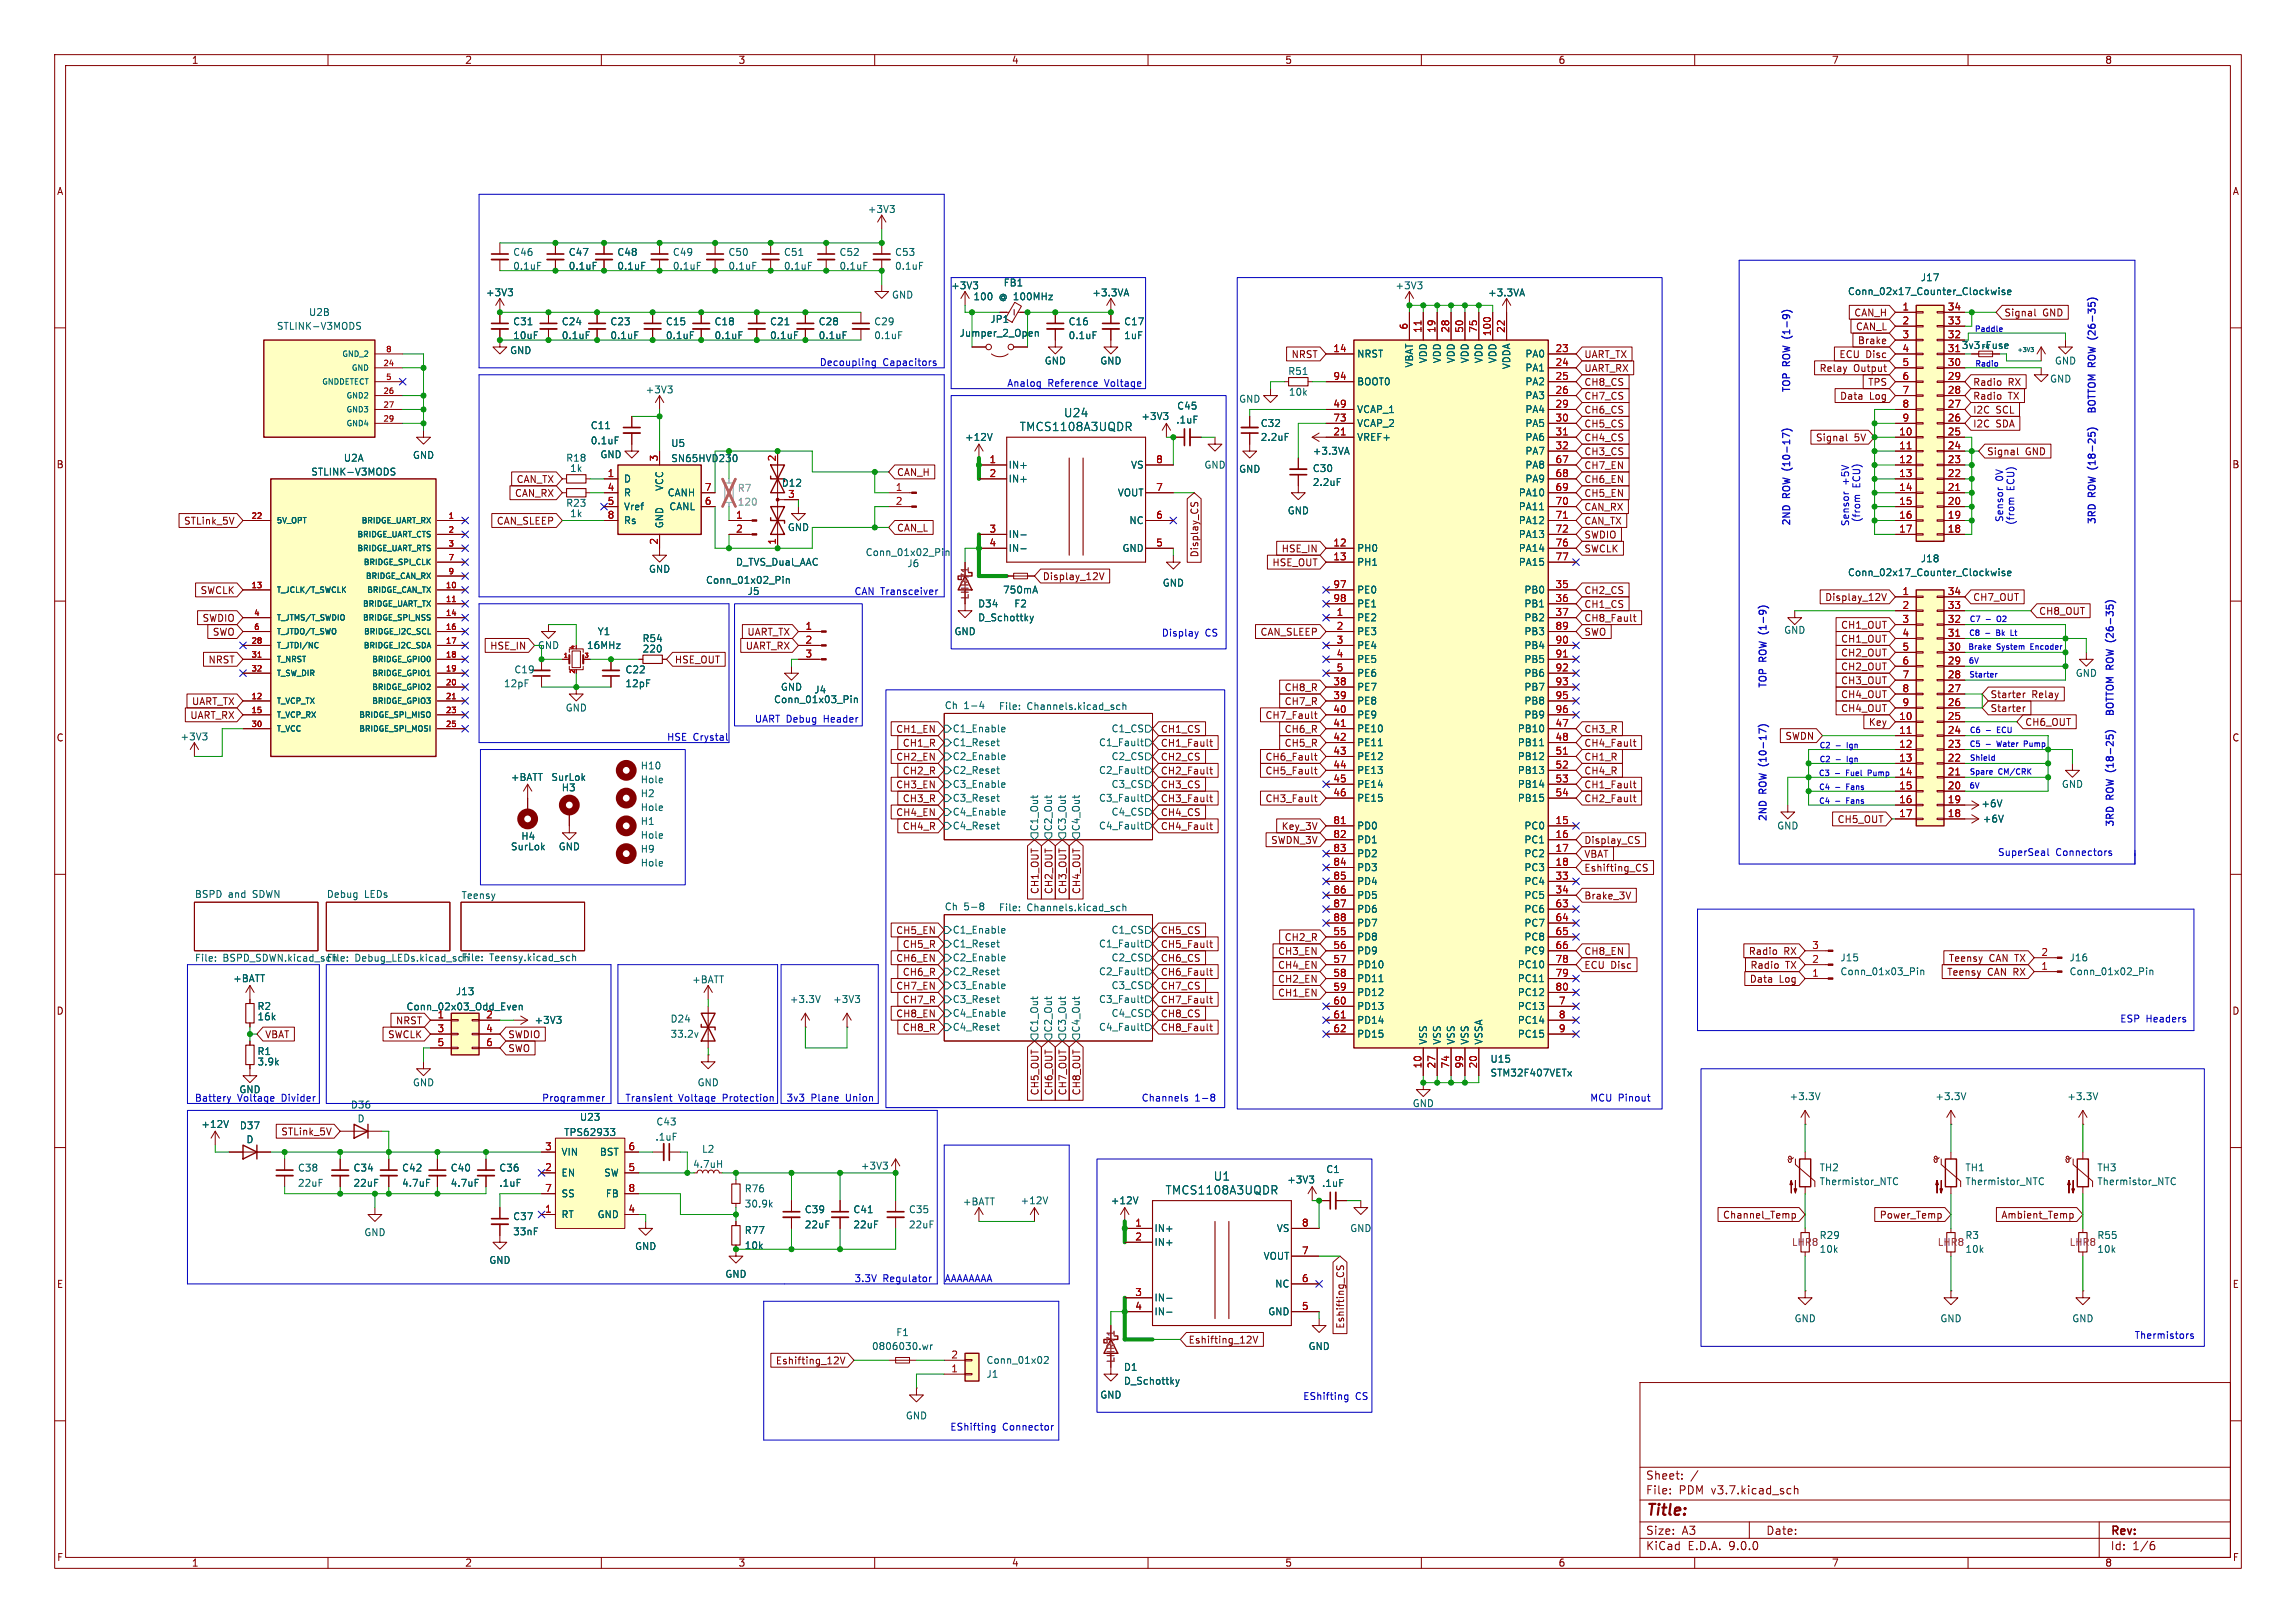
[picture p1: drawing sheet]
<svg xmlns="http://www.w3.org/2000/svg" width="420mm" height="297mm" viewBox="0 0 420 297" stroke-linecap="round" stroke-linejoin="round" font-family="sans-serif">
<defs><g id="words">
<text font-size="2.8" fill="#840000" x="301" y="277.9">Title:</text>
<g font-size="2.1" fill="#006464">
<text x="194.5" y="76.6">U24</text>
<text x="186.4" y="79.1">TMCS1108A3UQDR</text>
<text x="213.1" y="218.8">TMCS1108A3UQDR</text>
<text x="221.9" y="216.3">U1</text>
</g>
<g font-size="2.1" fill="#840000">
<text x="301" y="273.7">File:</text>
<text x="301" y="271">Sheet:</text>
<text x="307.1" y="273.7">PDM v3.7.kicad_sch</text>
<text x="301" y="281.1">Size:</text>
<text x="307.6" y="281.1">A3</text>
<text x="323" y="281.1">Date:</text>
<text x="386" y="281.3">Rev:</text>
<text x="301" y="283.9">KiCad</text>
<text x="308.7" y="283.9">E.D.A.</text>
<text x="316.3" y="283.9">9.0.0</text>
<text x="386" y="283.9">Id:</text>
<text x="390.1" y="283.9">1/6</text>
</g>
<g font-size="1.8" fill="#840000">
<text x="35" y="11.9">1</text>
<text x="85" y="11.9">2</text>
<text x="135" y="11.9">3</text>
<text x="185" y="11.9">4</text>
<text x="235" y="11.9">5</text>
<text x="285" y="11.9">6</text>
<text x="335" y="11.9">7</text>
<text x="385" y="11.9">8</text>
<text x="10.3" y="35.9">A</text>
<text x="408.3" y="35.9">A</text>
<text x="339.1" y="58.1">CAN_H</text>
<text x="366.6" y="58.1">Signal</text>
<text x="373.7" y="58.1">GND</text>
<text x="236.2" y="65.7">NRST</text>
<text x="289.7" y="65.7">UART_TX</text>
<text x="336.4" y="65.7">ECU Disc</text>
<text x="339.4" y="60.6">CAN_L</text>
<text x="339.8" y="63.2">Brake</text>
<text x="289.7" y="70.8">CH8_CS</text>
<text x="289.7" y="68.3">UART_RX</text>
<text x="332.7" y="68.3">Relay</text>
<text x="339.1" y="68.3">Output</text>
<text x="341.6" y="70.8">TPS</text>
<text x="360.8" y="70.8">Radio</text>
<text x="367.3" y="70.8">RX</text>
<text x="289.7" y="75.9">CH6_CS</text>
<text x="289.7" y="73.3">CH7_CS</text>
<text x="336.5" y="73.3">Data</text>
<text x="342" y="73.3">Log</text>
<text x="360.8" y="73.3">Radio</text>
<text x="360.8" y="75.9">I2C</text>
<text x="365.1" y="75.9">SCL</text>
<text x="367.3" y="73.3">TX</text>
<text x="289.7" y="81">CH4_CS</text>
<text x="289.7" y="78.4">CH5_CS</text>
<text x="289.7" y="83.5">CH3_CS</text>
<text x="332.1" y="81">Signal</text>
<text x="339.2" y="81">5V</text>
<text x="360.8" y="78.4">I2C</text>
<text x="363.4" y="83.5">Signal</text>
<text x="365.1" y="78.4">SDA</text>
<text x="370.5" y="83.5">GND</text>
<text x="10.3" y="85.9">B</text>
<text x="94.4" y="88.6">CAN_TX</text>
<text x="164" y="87.3">CAN_H</text>
<text x="289.7" y="86">CH7_EN</text>
<text x="289.7" y="88.6">CH6_EN</text>
<text x="408.2" y="85.9">B</text>
<text x="94.1" y="91.1">CAN_RX</text>
<text x="289.7" y="93.7">CAN_RX</text>
<text x="289.7" y="91.1">CH5_EN</text>
<text x="33.6" y="96.2">STLink_5V</text>
<text x="90.8" y="96.2">CAN_SLEEP</text>
<text x="164" y="97.5">CAN_L</text>
<text x="234.3" y="101.3">HSE_IN</text>
<text x="289.7" y="101.3">SWCLK</text>
<text x="289.7" y="98.7">SWDIO</text>
<text x="289.7" y="96.2">CAN_TX</text>
<text x="190.7" y="106.4">Display_12V</text>
<text x="219.4" y="102.1" transform="rotate(-90 219.4 102.1)">Display_CS</text>
<text x="232.7" y="103.8">HSE_OUT</text>
<text x="36.6" y="108.9">SWCLK</text>
<text x="37" y="114">SWDIO</text>
<text x="289.7" y="111.4">CH1_CS</text>
<text x="289.7" y="108.9">CH2_CS</text>
<text x="289.7" y="114">CH8_Fault</text>
<text x="333.8" y="110.2">Display_12V</text>
<text x="360.8" y="110.2">CH7_OUT</text>
<text x="372.9" y="112.7">CH8_OUT</text>
<text x="38.8" y="116.5">SWO</text>
<text x="89.6" y="119.1">HSE_IN</text>
<text x="136.3" y="119.1">UART_RX</text>
<text x="136.6" y="116.5">UART_TX</text>
<text x="230.5" y="116.5">CAN_SLEEP</text>
<text x="289.7" y="116.5">SWO</text>
<text x="336.7" y="117.8">CH1_OUT</text>
<text x="336.7" y="115.3">CH1_OUT</text>
<text x="38" y="121.6">NRST</text>
<text x="123.3" y="121.6">HSE_OUT</text>
<text x="336.7" y="125.4">CH3_OUT</text>
<text x="336.7" y="122.9">CH2_OUT</text>
<text x="336.7" y="120.3">CH2_OUT</text>
<text x="34.7" y="131.8">UART_RX</text>
<text x="35" y="129.2">UART_TX</text>
<text x="231.4" y="131.8">CH7_Fault</text>
<text x="234.9" y="129.2">CH7_R</text>
<text x="234.9" y="126.7">CH8_R</text>
<text x="336.7" y="130.5">CH4_OUT</text>
<text x="336.7" y="128">CH4_OUT</text>
<text x="364" y="128">Starter</text>
<text x="364" y="130.5">Starter</text>
<text x="371.7" y="128">Relay</text>
<text x="10.3" y="135.9">C</text>
<text x="163.8" y="134.3">CH1_EN</text>
<text x="165" y="136.8">CH1_R</text>
<text x="212.2" y="134.3">CH1_CS</text>
<text x="212.2" y="136.8">CH1_Fault</text>
<text x="234.9" y="134.3">CH6_R</text>
<text x="234.9" y="136.8">CH5_R</text>
<text x="289.7" y="136.8">CH4_Fault</text>
<text x="289.7" y="134.3">CH3_R</text>
<text x="326.5" y="135.6">SWDN</text>
<text x="341.8" y="133">Key</text>
<text x="370.4" y="133">CH6_OUT</text>
<text x="408.2" y="135.9">C</text>
<text x="163.8" y="139.4">CH2_EN</text>
<text x="165" y="141.9">CH2_R</text>
<text x="212.2" y="141.9">CH2_Fault</text>
<text x="212.2" y="139.4">CH2_CS</text>
<text x="231.4" y="141.9">CH5_Fault</text>
<text x="231.4" y="139.4">CH6_Fault</text>
<text x="289.7" y="139.4">CH1_R</text>
<text x="289.7" y="141.9">CH4_R</text>
<text x="163.8" y="149.5">CH4_EN</text>
<text x="163.8" y="144.5">CH3_EN</text>
<text x="165" y="147">CH3_R</text>
<text x="212.2" y="149.5">CH4_CS</text>
<text x="212.2" y="147">CH3_Fault</text>
<text x="212.2" y="144.5">CH3_CS</text>
<text x="231.4" y="147">CH3_Fault</text>
<text x="289.7" y="147">CH2_Fault</text>
<text x="289.7" y="144.5">CH1_Fault</text>
<text x="165" y="152.1">CH4_R</text>
<text x="212.2" y="152.1">CH4_Fault</text>
<text x="232.4" y="154.6">SWDN_3V</text>
<text x="234.3" y="152.1">Key_3V</text>
<text x="289.7" y="154.6">Display_CS</text>
<text x="336" y="150.8">CH5_OUT</text>
<text x="289.7" y="159.7">Eshifting_CS</text>
<text x="289.7" y="157.2">VBAT</text>
<text x="190.2" y="163.7" transform="rotate(-90 190.2 163.7)">CH1_OUT</text>
<text x="192.7" y="163.7" transform="rotate(-90 192.7 163.7)">CH2_OUT</text>
<text x="195.3" y="163.7" transform="rotate(-90 195.3 163.7)">CH3_OUT</text>
<text x="197.8" y="163.7" transform="rotate(-90 197.8 163.7)">CH4_OUT</text>
<text x="289.7" y="164.8">Brake_3V</text>
<text x="163.8" y="171.1">CH5_EN</text>
<text x="165" y="173.7">CH5_R</text>
<text x="212.2" y="171.1">CH5_CS</text>
<text x="212.2" y="173.7">CH5_Fault</text>
<text x="234.9" y="172.4">CH2_R</text>
<text x="163.8" y="176.2">CH6_EN</text>
<text x="165" y="178.8">CH6_R</text>
<text x="212.2" y="176.2">CH6_CS</text>
<text x="212.2" y="178.8">CH6_Fault</text>
<text x="233.7" y="174.9">CH3_EN</text>
<text x="233.7" y="177.5">CH4_EN</text>
<text x="289.7" y="174.9">CH8_EN</text>
<text x="289.7" y="177.5">ECU Disc</text>
<text x="319.8" y="174.9">Radio</text>
<text x="320.1" y="177.5">Radio</text>
<text x="326.3" y="174.9">RX</text>
<text x="326.6" y="177.5">TX</text>
<text x="356.1" y="178.8">Teensy</text>
<text x="356.4" y="176.2">Teensy</text>
<text x="363.5" y="178.8">CAN RX</text>
<text x="363.8" y="176.2">CAN TX</text>
<text x="10.3" y="185.9">D</text>
<text x="163.8" y="181.3">CH7_EN</text>
<text x="165" y="183.8">CH7_R</text>
<text x="212.2" y="183.8">CH7_Fault</text>
<text x="212.2" y="181.3">CH7_CS</text>
<text x="233.7" y="182.6">CH1_EN</text>
<text x="233.7" y="180">CH2_EN</text>
<text x="320" y="180">Data</text>
<text x="325.4" y="180">Log</text>
<text x="408.2" y="185.9">D</text>
<text x="48.4" y="190.2">VBAT</text>
<text x="70.9" y="190.2">SWCLK</text>
<text x="72.3" y="187.6">NRST</text>
<text x="92.9" y="190.2">SWDIO</text>
<text x="163.8" y="186.4">CH8_EN</text>
<text x="165" y="188.9">CH8_R</text>
<text x="212.2" y="188.9">CH8_Fault</text>
<text x="212.2" y="186.4">CH8_CS</text>
<text x="92.9" y="192.7">SWO</text>
<text x="190.2" y="200.5" transform="rotate(-90 190.2 200.5)">CH5_OUT</text>
<text x="192.7" y="200.5" transform="rotate(-90 192.7 200.5)">CH6_OUT</text>
<text x="195.3" y="200.5" transform="rotate(-90 195.3 200.5)">CH7_OUT</text>
<text x="197.8" y="200.5" transform="rotate(-90 197.8 200.5)">CH8_OUT</text>
<text x="51.3" y="208">STLink_5V</text>
<text x="315.1" y="223.2">Channel_Temp</text>
<text x="343.7" y="223.2">Power_Temp</text>
<text x="366" y="223.2">Ambient_Temp</text>
<text x="10.3" y="235.9">E</text>
<text x="408.3" y="235.9">E</text>
<text x="246.1" y="243.2" transform="rotate(-90 246.1 243.2)">Eshifting_CS</text>
<text x="141.8" y="249.9">Eshifting_12V</text>
<text x="217.3" y="246.1">Eshifting_12V</text>
<text x="10.3" y="285.9">F</text>
<text x="35" y="286.9">1</text>
<text x="85" y="286.9">2</text>
<text x="135" y="286.9">3</text>
<text x="185" y="286.9">4</text>
<text x="235" y="286.9">5</text>
<text x="285" y="286.9">6</text>
<text x="335" y="286.9">7</text>
<text x="385" y="286.9">8</text>
<text x="408.3" y="285.9">F</text>
</g>
<g font-size="1.8" fill="#006464">
<text x="158.6" y="39.2">+3V3</text>
<text x="93.8" y="47">C46</text>
<text x="103.9" y="47">C47</text>
<text x="112.8" y="47">C48</text>
<text x="123" y="47">C49</text>
<text x="133.1" y="47">C50</text>
<text x="143.3" y="47">C51</text>
<text x="153.5" y="47">C52</text>
<text x="163.6" y="47">C53</text>
<text x="93.8" y="49.6">0.1uF</text>
<text x="103.9" y="49.6">0.1uF</text>
<text x="112.8" y="49.6">0.1uF</text>
<text x="123" y="49.6">0.1uF</text>
<text x="133.1" y="49.6">0.1uF</text>
<text x="143.3" y="49.6">0.1uF</text>
<text x="153.5" y="49.6">0.1uF</text>
<text x="163.6" y="49.6">0.1uF</text>
<text x="173.9" y="53.1">+3V3</text>
<text x="183.5" y="52.6">FB1</text>
<text x="255.2" y="53.1">+3V3</text>
<text x="351.3" y="51.7">J17</text>
<text x="56.4" y="58">U2B</text>
<text x="88.8" y="54.4">+3V3</text>
<text x="93.8" y="59.7">C31</text>
<text x="102.7" y="59.7">C24</text>
<text x="111.6" y="59.7">C23</text>
<text x="121.7" y="59.7">C15</text>
<text x="130.6" y="59.7">C18</text>
<text x="140.8" y="59.7">C21</text>
<text x="149.7" y="59.7">C28</text>
<text x="159.8" y="59.7">C29</text>
<text x="163.1" y="54.8">GND</text>
<text x="178" y="55.1">100</text>
<text x="181.1" y="59.3">JP1</text>
<text x="182.8" y="55.1">@ 100MHz</text>
<text x="195.4" y="59.7">C16</text>
<text x="199.7" y="54.4">+3.3VA</text>
<text x="205.5" y="59.7">C17</text>
<text x="272.1" y="54.4">+3.3VA</text>
<text x="337.9" y="54.2">Conn_02x17_Counter_Clockwise</text>
<text x="50.5" y="60.6">STLINK-V3MODS</text>
<text x="93.2" y="65">GND</text>
<text x="93.8" y="62.3">10uF</text>
<text x="102.7" y="62.3">0.1uF</text>
<text x="111.6" y="62.3">0.1uF</text>
<text x="121.7" y="62.3">0.1uF</text>
<text x="130.6" y="62.3">0.1uF</text>
<text x="140.8" y="62.3">0.1uF</text>
<text x="149.7" y="62.3">0.1uF</text>
<text x="159.8" y="62.3">0.1uF</text>
<text x="175.4" y="61.8">Jumper_2_Open</text>
<text x="195.4" y="62.3">0.1uF</text>
<text x="205.5" y="62.3">1uF</text>
<text x="248.2" y="65.6">NRST</text>
<text x="278.9" y="65.6">PA0</text>
<text x="358.8" y="64.1">3v3</text>
<text x="363.3" y="64.1">Fuse</text>
<text x="191" y="66.9">GND</text>
<text x="201.2" y="66.9">GND</text>
<text x="235.5" y="68.8">R51</text>
<text x="248.2" y="70.7">BOOT0</text>
<text x="258.7" y="67.4" transform="rotate(-90 258.7 67.4)">VBAT</text>
<text x="261.2" y="66.6" transform="rotate(-90 261.2 66.6)">VDD</text>
<text x="263.8" y="66.6" transform="rotate(-90 263.8 66.6)">VDD</text>
<text x="266.3" y="66.6" transform="rotate(-90 266.3 66.6)">VDD</text>
<text x="268.8" y="66.6" transform="rotate(-90 268.8 66.6)">VDD</text>
<text x="271.4" y="66.6" transform="rotate(-90 271.4 66.6)">VDD</text>
<text x="273.9" y="66.6" transform="rotate(-90 273.9 66.6)">VDD</text>
<text x="276.5" y="67.7" transform="rotate(-90 276.5 67.7)">VDDA</text>
<text x="278.9" y="68.2">PA1</text>
<text x="278.9" y="70.7">PA2</text>
<text x="374.9" y="70.2">GND</text>
<text x="375.8" y="66.9">GND</text>
<text x="118" y="72.2">+3V3</text>
<text x="208.7" y="77.1">+3V3</text>
<text x="215" y="77.7">.1uF</text>
<text x="215.2" y="75.2">C45</text>
<text x="226.6" y="73.9">GND</text>
<text x="235.7" y="72.6">10k</text>
<text x="248.2" y="75.8">VCAP_1</text>
<text x="278.9" y="73.3">PA3</text>
<text x="278.9" y="75.8">PA4</text>
<text x="108" y="78.7">C11</text>
<text x="108" y="81.5">0.1uF</text>
<text x="122.7" y="82">U5</text>
<text x="176.4" y="80.9">+12V</text>
<text x="230.5" y="78.3">C32</text>
<text x="230.5" y="80.9">2.2uF</text>
<text x="240" y="83.4">+3.3VA</text>
<text x="248.2" y="78.3">VCAP_2</text>
<text x="248.2" y="80.9">VREF+</text>
<text x="278.9" y="78.3">PA5</text>
<text x="278.9" y="80.9">PA6</text>
<text x="278.9" y="83.4">PA7</text>
<text x="56.8" y="87.2">STLINK-V3MODS</text>
<text x="62.8" y="84.7">U2A</text>
<text x="75.4" y="84.2">GND</text>
<text x="103.5" y="84.7">R18</text>
<text x="104.2" y="86.6">1k</text>
<text x="109.7" y="84">GND</text>
<text x="114" y="88.5">D</text>
<text x="121.5" y="89.9" transform="rotate(-90 121.5 89.9)">VCC</text>
<text x="122.7" y="84.8">SN65HVD230</text>
<text x="142.9" y="89.3">D12</text>
<text x="184.4" y="86">IN+</text>
<text x="184.4" y="88.5">IN+</text>
<text x="206.8" y="86">VS</text>
<text x="220.2" y="86">GND</text>
<text x="226.6" y="86.7">GND</text>
<text x="240" y="86.6">C30</text>
<text x="240" y="89.1">2.2uF</text>
<text x="278.9" y="86">PA8</text>
<text x="278.9" y="88.5">PA9</text>
<text x="103.5" y="92.9">R23</text>
<text x="104.2" y="94.8">1k</text>
<text x="114" y="91">R</text>
<text x="114" y="93.6">Vref</text>
<text x="122" y="91">CANH</text>
<text x="122.3" y="93.6">CANL</text>
<text x="204.4" y="91">VOUT</text>
<text x="235.5" y="94.3">GND</text>
<text x="277.7" y="91">PA10</text>
<text x="277.7" y="93.6">PA11</text>
<text x="114" y="96.1">Rs</text>
<text x="121.5" y="96.8" transform="rotate(-90 121.5 96.8)">GND</text>
<text x="144" y="97.4">GND</text>
<text x="158.3" y="102">Conn_01x02_Pin</text>
<text x="184.4" y="98.7">IN-</text>
<text x="184.4" y="101.2">IN-</text>
<text x="205.2" y="101.2">GND</text>
<text x="206.5" y="96.1">NC</text>
<text x="248.2" y="101.2">PH0</text>
<text x="277.7" y="96.1">PA12</text>
<text x="277.7" y="98.7">PA13</text>
<text x="277.7" y="101.2">PA14</text>
<text x="118.6" y="105">GND</text>
<text x="129" y="107">Conn_01x02_Pin</text>
<text x="134.5" y="103.7">D_TVS_Dual_AAC</text>
<text x="165.9" y="104">J6</text>
<text x="212.6" y="107.5">GND</text>
<text x="248.2" y="103.7">PH1</text>
<text x="277.7" y="103.7">PA15</text>
<text x="337.9" y="105.6">Conn_02x17_Counter_Clockwise</text>
<text x="351.3" y="103.1">J18</text>
<text x="136.7" y="109.1">J5</text>
<text x="178.8" y="111.4">D34</text>
<text x="178.8" y="113.9">D_Schottky</text>
<text x="183.4" y="108.8">750mA</text>
<text x="185.4" y="111.4">F2</text>
<text x="248.2" y="108.8">PE0</text>
<text x="248.2" y="111.4">PE1</text>
<text x="248.2" y="113.9">PE2</text>
<text x="278.7" y="108.8">PB0</text>
<text x="278.7" y="111.4">PB1</text>
<text x="278.7" y="113.9">PB2</text>
<text x="107.3" y="119">16MHz</text>
<text x="109.2" y="116.4">Y1</text>
<text x="117.4" y="117.7">R54</text>
<text x="117.5" y="119.6">220</text>
<text x="174.5" y="116.4">GND</text>
<text x="248.2" y="116.4">PE3</text>
<text x="248.2" y="119">PE4</text>
<text x="278.7" y="116.4">PB3</text>
<text x="278.7" y="119">PB4</text>
<text x="326.3" y="116.2">GND</text>
<text x="92.1" y="126">12pF</text>
<text x="94" y="123.4">C19</text>
<text x="114.3" y="123.4">C22</text>
<text x="114.3" y="126">12pF</text>
<text x="248.2" y="121.5">PE5</text>
<text x="248.2" y="124.1">PE6</text>
<text x="278.7" y="121.5">PB5</text>
<text x="278.7" y="124.1">PB6</text>
<text x="379.6" y="124.1">GND</text>
<text x="103.4" y="130.4">GND</text>
<text x="141.5" y="128.9">Conn_01x03_Pin</text>
<text x="142.7" y="126.6">GND</text>
<text x="148.9" y="127.1">J4</text>
<text x="172.7" y="129.8">Ch</text>
<text x="176.3" y="129.8">1-4</text>
<text x="182.6" y="130.3">File:</text>
<text x="187.8" y="130.3">Channels.kicad_sch</text>
<text x="248.2" y="126.6">PE7</text>
<text x="248.2" y="129.1">PE8</text>
<text x="248.2" y="131.7">PE9</text>
<text x="278.7" y="126.6">PB7</text>
<text x="278.7" y="129.1">PB8</text>
<text x="278.7" y="131.7">PB9</text>
<text x="32.9" y="135.7">+3V3</text>
<text x="174.2" y="134.2">C1_Enable</text>
<text x="174.2" y="136.8">C1_Reset</text>
<text x="200.9" y="136.8">C1_Fault</text>
<text x="203.2" y="134.2">C1_CS</text>
<text x="248.2" y="134.2">PE10</text>
<text x="248.2" y="136.8">PE11</text>
<text x="277.5" y="134.2">PB10</text>
<text x="277.5" y="136.8">PB11</text>
<text x="93.4" y="143.1">+BATT</text>
<text x="100.8" y="143.1">SurLok</text>
<text x="117.1" y="141">H10</text>
<text x="117.1" y="143.5">Hole</text>
<text x="174.2" y="141.8">C2_Reset</text>
<text x="174.2" y="139.3">C2_Enable</text>
<text x="200.9" y="141.8">C2_Fault</text>
<text x="203.2" y="139.3">C2_CS</text>
<text x="248.2" y="139.3">PE12</text>
<text x="248.2" y="141.8">PE13</text>
<text x="277.5" y="139.3">PB12</text>
<text x="277.5" y="141.8">PB13</text>
<text x="102.7" y="145">H3</text>
<text x="117.1" y="148.6">Hole</text>
<text x="117.1" y="146.1">H2</text>
<text x="174.2" y="146.9">C3_Reset</text>
<text x="174.2" y="144.4">C3_Enable</text>
<text x="174.2" y="149.5">C4_Enable</text>
<text x="200.9" y="146.9">C3_Fault</text>
<text x="203.2" y="149.5">C4_CS</text>
<text x="203.2" y="144.4">C3_CS</text>
<text x="248.2" y="144.4">PE14</text>
<text x="248.2" y="146.9">PE15</text>
<text x="277.5" y="144.4">PB14</text>
<text x="277.5" y="146.9">PB15</text>
<text x="362.3" y="147.9">+6V</text>
<text x="377.1" y="144.4">GND</text>
<text x="93.4" y="155.8">SurLok</text>
<text x="95.3" y="153.9">H4</text>
<text x="102.1" y="155.8">GND</text>
<text x="117.1" y="153.7">Hole</text>
<text x="117.1" y="151.2">H1</text>
<text x="174.2" y="152">C4_Reset</text>
<text x="190.1" y="152.2" transform="rotate(-90 190.1 152.2)">C1_Out</text>
<text x="192.6" y="152.2" transform="rotate(-90 192.6 152.2)">C2_Out</text>
<text x="195.2" y="152.2" transform="rotate(-90 195.2 152.2)">C3_Out</text>
<text x="197.7" y="152.2" transform="rotate(-90 197.7 152.2)">C4_Out</text>
<text x="200.9" y="152">C4_Fault</text>
<text x="248.2" y="152">PD0</text>
<text x="248.2" y="154.5">PD1</text>
<text x="278.7" y="152">PC0</text>
<text x="278.7" y="154.5">PC1</text>
<text x="325" y="152">GND</text>
<text x="362.6" y="150.7">+6V</text>
<text x="117.1" y="158.8">Hole</text>
<text x="117.1" y="156.2">H9</text>
<text x="248.2" y="157.1">PD2</text>
<text x="248.2" y="159.6">PD3</text>
<text x="278.7" y="157.1">PC2</text>
<text x="278.7" y="159.6">PC3</text>
<text x="35.6" y="164.4">BSPD</text>
<text x="41.8" y="164.4">and</text>
<text x="46.4" y="164.4">SDWN</text>
<text x="59.7" y="164.4">Debug</text>
<text x="66.7" y="164.4">LEDs</text>
<text x="84.3" y="164.6">Teensy</text>
<text x="172.7" y="166.7">Ch</text>
<text x="176.3" y="166.7">5-8</text>
<text x="182.6" y="167.1">File:</text>
<text x="187.8" y="167.1">Channels.kicad_sch</text>
<text x="248.2" y="162.2">PD4</text>
<text x="248.2" y="164.7">PD5</text>
<text x="248.2" y="167.2">PD6</text>
<text x="278.7" y="162.2">PC4</text>
<text x="278.7" y="164.7">PC5</text>
<text x="278.7" y="167.2">PC6</text>
<text x="174.2" y="171">C1_Enable</text>
<text x="174.2" y="173.6">C1_Reset</text>
<text x="200.9" y="173.6">C1_Fault</text>
<text x="203.2" y="171">C1_CS</text>
<text x="248.2" y="169.8">PD7</text>
<text x="248.2" y="172.3">PD8</text>
<text x="278.7" y="169.8">PC7</text>
<text x="278.7" y="172.3">PC8</text>
<text x="35.6" y="176.3">File:</text>
<text x="40.8" y="176.3">BSPD_SDWN.kicad_schFile:</text>
<text x="42.6" y="179.9">+BATT</text>
<text x="64.9" y="176.3">Debug_LEDs.kicad_sch File:</text>
<text x="89.6" y="176.2">Teensy.kicad_sch</text>
<text x="174.2" y="178.7">C2_Reset</text>
<text x="174.2" y="176.1">C2_Enable</text>
<text x="200.9" y="178.7">C2_Fault</text>
<text x="203.2" y="176.1">C2_CS</text>
<text x="248.2" y="174.9">PD9</text>
<text x="248.2" y="177.4">PD10</text>
<text x="248.2" y="179.9">PD11</text>
<text x="277.5" y="177.4">PC10</text>
<text x="277.5" y="179.9">PC11</text>
<text x="278.7" y="174.9">PC9</text>
<text x="336.6" y="178.7">Conn_01x03_Pin</text>
<text x="336.6" y="176.1">J15</text>
<text x="378.5" y="178.7">Conn_01x02_Pin</text>
<text x="378.5" y="176.1">J16</text>
<text x="47" y="185">R2</text>
<text x="74.3" y="185.1">Conn_02x03_Odd_Even</text>
<text x="83.3" y="182.3">J13</text>
<text x="126.5" y="180.1">+BATT</text>
<text x="144.4" y="183.7">+3.3V</text>
<text x="152.3" y="183.7">+3V3</text>
<text x="174.2" y="183.7">C3_Reset</text>
<text x="174.2" y="181.2">C3_Enable</text>
<text x="200.9" y="183.7">C3_Fault</text>
<text x="203.2" y="181.2">C3_CS</text>
<text x="248.2" y="182.5">PD12</text>
<text x="248.2" y="185">PD13</text>
<text x="277.5" y="182.5">PC12</text>
<text x="277.5" y="185">PC13</text>
<text x="47" y="186.9">16k</text>
<text x="97.7" y="187.6">+3V3</text>
<text x="122.6" y="190.1">33.2v</text>
<text x="122.6" y="187.3">D24</text>
<text x="174.2" y="188.8">C4_Reset</text>
<text x="174.2" y="186.3">C4_Enable</text>
<text x="190.1" y="189" transform="rotate(-90 190.1 189)">C1_Out</text>
<text x="192.6" y="189" transform="rotate(-90 192.6 189)">C2_Out</text>
<text x="195.2" y="189" transform="rotate(-90 195.2 189)">C3_Out</text>
<text x="197.7" y="189" transform="rotate(-90 197.7 189)">C4_Out</text>
<text x="200.9" y="188.8">C4_Fault</text>
<text x="203.2" y="186.3">C4_CS</text>
<text x="248.2" y="187.6">PD14</text>
<text x="248.2" y="190.1">PD15</text>
<text x="261.2" y="191.3" transform="rotate(-90 261.2 191.3)">VSS</text>
<text x="263.8" y="191.3" transform="rotate(-90 263.8 191.3)">VSS</text>
<text x="266.3" y="191.3" transform="rotate(-90 266.3 191.3)">VSS</text>
<text x="268.8" y="191.3" transform="rotate(-90 268.8 191.3)">VSS</text>
<text x="271.4" y="191.3" transform="rotate(-90 271.4 191.3)">VSSA</text>
<text x="277.5" y="187.6">PC14</text>
<text x="277.5" y="190.1">PC15</text>
<text x="47" y="193.3">R1</text>
<text x="47" y="195.2">3.9k</text>
<text x="272.5" y="194.7">U15</text>
<text x="272.5" y="197.2">STM32F407VETx</text>
<text x="43.7" y="200.3">GND</text>
<text x="64.1" y="203">D36</text>
<text x="75.4" y="199">GND</text>
<text x="127.5" y="199">GND</text>
<text x="258.3" y="202.8">GND</text>
<text x="327.3" y="201.5">+3.3V</text>
<text x="353.9" y="201.5">+3.3V</text>
<text x="378.1" y="201.5">+3.3V</text>
<text x="36.7" y="206.6">+12V</text>
<text x="43.8" y="206.9">D37</text>
<text x="45" y="209.4">D</text>
<text x="65.3" y="205.6">D</text>
<text x="103.1" y="208.1">TPS62933</text>
<text x="106" y="205.3">U23</text>
<text x="119.8" y="208.9">.1uF</text>
<text x="120" y="206.2">C43</text>
<text x="54.4" y="214.6">C38</text>
<text x="64.6" y="214.6">C34</text>
<text x="73.5" y="214.6">C42</text>
<text x="82.3" y="214.6">C40</text>
<text x="91.2" y="214.6">C36</text>
<text x="102.6" y="211.7">VIN</text>
<text x="102.6" y="215.5">EN</text>
<text x="109.6" y="211.7">BST</text>
<text x="110.4" y="215.5">SW</text>
<text x="126.7" y="213.9">4.7uH</text>
<text x="128.3" y="211.1">L2</text>
<text x="157.4" y="214.2">+3V3</text>
<text x="242.5" y="214.9">C1</text>
<text x="332.7" y="214.5">TH2</text>
<text x="359.4" y="214.5">TH1</text>
<text x="383.5" y="214.5">TH3</text>
<text x="54.4" y="217.4">22uF</text>
<text x="64.6" y="217.4">22uF</text>
<text x="73.5" y="217.4">4.7uF</text>
<text x="82.3" y="217.4">4.7uF</text>
<text x="91.2" y="217.4">.1uF</text>
<text x="102.6" y="219.3">SS</text>
<text x="110.7" y="219.3">FB</text>
<text x="136.1" y="218.4">R76</text>
<text x="136.1" y="221.2">30.9k</text>
<text x="176" y="220.8">+BATT</text>
<text x="186.6" y="220.6">+12V</text>
<text x="203.1" y="220.6">+12V</text>
<text x="235.4" y="216.8">+3V3</text>
<text x="241.7" y="217.4">.1uF</text>
<text x="332.7" y="217.1">Thermistor_NTC</text>
<text x="359.4" y="217.1">Thermistor_NTC</text>
<text x="383.5" y="217.1">Thermistor_NTC</text>
<text x="66.5" y="226.4">GND</text>
<text x="93.8" y="223.5">C37</text>
<text x="93.8" y="226.3">33nF</text>
<text x="102.6" y="223.1">RT</text>
<text x="109.2" y="223.1">GND</text>
<text x="136.1" y="226">R77</text>
<text x="147.1" y="222.2">C39</text>
<text x="147.1" y="225">22uF</text>
<text x="156" y="222.2">C41</text>
<text x="156" y="225">22uF</text>
<text x="166.2" y="222.2">C35</text>
<text x="166.2" y="225">22uF</text>
<text x="211.1" y="225.7">IN+</text>
<text x="233.5" y="225.7">VS</text>
<text x="246.9" y="225.7">GND</text>
<text x="89.4" y="231.5">GND</text>
<text x="116.1" y="228.9">GND</text>
<text x="136.1" y="228.8">10k</text>
<text x="211.1" y="228.2">IN+</text>
<text x="231" y="230.7">VOUT</text>
<text x="132.6" y="234">GND</text>
<text x="211.1" y="238.4">IN-</text>
<text x="233.2" y="235.8">NC</text>
<text x="163.8" y="244.7">F1</text>
<text x="211.1" y="240.9">IN-</text>
<text x="231.9" y="240.9">GND</text>
<text x="328.2" y="242.2">GND</text>
<text x="354.8" y="242.2">GND</text>
<text x="379" y="242.2">GND</text>
<text x="159.4" y="247.2">0806030.wr</text>
<text x="180.3" y="249.8">Conn_01x02</text>
<text x="205.5" y="251.1">D1</text>
<text x="239.3" y="247.2">GND</text>
<text x="180.3" y="252.3">J1</text>
<text x="201.2" y="256.1">GND</text>
<text x="205.5" y="253.6">D_Schottky</text>
<text x="165.6" y="259.9">GND</text>
</g>
<g font-size="1.8" fill="#a90000">
<text x="347.9" y="56.9">1</text>
<text x="347.9" y="59.4">2</text>
<text x="356.2" y="56.9">34</text>
<text x="356.2" y="59.4">33</text>
<text x="243.8" y="64.5">14</text>
<text x="257.6" y="60.4" transform="rotate(-90 257.6 60.4)">6</text>
<text x="260.1" y="61" transform="rotate(-90 260.1 61)">11</text>
<text x="262.6" y="61" transform="rotate(-90 262.6 61)">19</text>
<text x="265.2" y="61" transform="rotate(-90 265.2 61)">28</text>
<text x="267.7" y="61" transform="rotate(-90 267.7 61)">50</text>
<text x="270.3" y="61" transform="rotate(-90 270.3 61)">75</text>
<text x="272.8" y="61.6" transform="rotate(-90 272.8 61.6)">100</text>
<text x="275.3" y="61" transform="rotate(-90 275.3 61)">22</text>
<text x="284.4" y="64.5">23</text>
<text x="347.9" y="62">3</text>
<text x="347.9" y="64.5">4</text>
<text x="356.2" y="62">32</text>
<text x="356.2" y="64.5">31</text>
<text x="243.8" y="69.6">94</text>
<text x="284.4" y="67.1">24</text>
<text x="284.4" y="69.6">25</text>
<text x="347.9" y="67.1">5</text>
<text x="347.9" y="69.6">6</text>
<text x="356.2" y="67.1">30</text>
<text x="356.2" y="69.6">29</text>
<text x="243.8" y="74.7">49</text>
<text x="243.8" y="77.2">73</text>
<text x="284.4" y="72.1">26</text>
<text x="284.4" y="74.7">29</text>
<text x="284.4" y="77.2">30</text>
<text x="347.9" y="72.1">7</text>
<text x="347.9" y="74.7">8</text>
<text x="347.9" y="77.2">9</text>
<text x="356.2" y="72.1">28</text>
<text x="356.2" y="74.7">27</text>
<text x="356.2" y="77.2">26</text>
<text x="243.8" y="79.8">21</text>
<text x="284.4" y="79.8">31</text>
<text x="284.4" y="82.3">32</text>
<text x="347.3" y="79.8">10</text>
<text x="347.3" y="82.3">11</text>
<text x="356.2" y="79.8">25</text>
<text x="356.2" y="82.3">24</text>
<text x="111.1" y="87.4">1</text>
<text x="111.1" y="89.9">4</text>
<text x="120.4" y="84.5" transform="rotate(-90 120.4 84.5)">3</text>
<text x="128.8" y="89.9">7</text>
<text x="142" y="84.5" transform="rotate(-90 142 84.5)">2</text>
<text x="163.8" y="89.9">1</text>
<text x="180.9" y="84.8">1</text>
<text x="180.9" y="87.4">2</text>
<text x="211.4" y="84.8">8</text>
<text x="211.4" y="89.9">7</text>
<text x="284.4" y="84.8">67</text>
<text x="284.4" y="87.4">68</text>
<text x="284.4" y="89.9">69</text>
<text x="347.3" y="84.8">12</text>
<text x="347.3" y="87.4">13</text>
<text x="347.3" y="89.9">14</text>
<text x="356.2" y="84.8">23</text>
<text x="356.2" y="87.4">22</text>
<text x="356.2" y="89.9">21</text>
<text x="111.1" y="92.5">5</text>
<text x="111.1" y="95">8</text>
<text x="128.8" y="92.5">6</text>
<text x="134.5" y="95">1</text>
<text x="144.1" y="91.2">3</text>
<text x="163.8" y="92.5">2</text>
<text x="211.4" y="95">6</text>
<text x="284.4" y="92.5">70</text>
<text x="284.4" y="95">71</text>
<text x="347.3" y="92.5">15</text>
<text x="347.3" y="95">16</text>
<text x="356.2" y="92.5">20</text>
<text x="356.2" y="95">19</text>
<text x="120.4" y="99.8" transform="rotate(-90 120.4 99.8)">2</text>
<text x="134.5" y="97.5">2</text>
<text x="142" y="99.8" transform="rotate(-90 142 99.8)">1</text>
<text x="180.9" y="97.5">3</text>
<text x="180.9" y="100.1">4</text>
<text x="211.4" y="100.1">5</text>
<text x="243.8" y="100.1">12</text>
<text x="284.4" y="97.5">72</text>
<text x="284.4" y="100.1">76</text>
<text x="347.3" y="97.5">17</text>
<text x="356.2" y="97.5">18</text>
<text x="243.8" y="102.6">13</text>
<text x="243.8" y="107.7">97</text>
<text x="284.4" y="102.6">77</text>
<text x="284.4" y="107.7">35</text>
<text x="243.8" y="110.2">98</text>
<text x="244.4" y="112.8">1</text>
<text x="284.4" y="110.2">36</text>
<text x="284.4" y="112.8">37</text>
<text x="347.9" y="109">1</text>
<text x="347.9" y="111.5">2</text>
<text x="356.2" y="109">34</text>
<text x="356.2" y="111.5">33</text>
<text x="147.2" y="115.3">1</text>
<text x="147.2" y="117.9">2</text>
<text x="244.4" y="115.3">2</text>
<text x="244.4" y="117.9">3</text>
<text x="284.4" y="115.3">89</text>
<text x="284.4" y="117.9">90</text>
<text x="347.9" y="114">3</text>
<text x="347.9" y="116.6">4</text>
<text x="347.9" y="119.1">5</text>
<text x="356.2" y="114">32</text>
<text x="356.2" y="116.6">31</text>
<text x="356.2" y="119.1">30</text>
<text x="147.2" y="120.4">3</text>
<text x="243.8" y="125.5">38</text>
<text x="244.4" y="120.4">4</text>
<text x="244.4" y="122.9">5</text>
<text x="284.4" y="120.4">91</text>
<text x="284.4" y="122.9">92</text>
<text x="284.4" y="125.5">93</text>
<text x="347.9" y="121.7">6</text>
<text x="347.9" y="124.2">7</text>
<text x="356.2" y="121.7">29</text>
<text x="356.2" y="124.2">28</text>
<text x="243.8" y="128">39</text>
<text x="243.8" y="130.6">40</text>
<text x="284.4" y="128">95</text>
<text x="284.4" y="130.6">96</text>
<text x="347.3" y="131.8">10</text>
<text x="347.9" y="126.7">8</text>
<text x="347.9" y="129.3">9</text>
<text x="356.2" y="126.7">27</text>
<text x="356.2" y="129.3">26</text>
<text x="356.2" y="131.8">25</text>
<text x="243.8" y="133.1">41</text>
<text x="243.8" y="135.6">42</text>
<text x="284.4" y="133.1">47</text>
<text x="284.4" y="135.6">48</text>
<text x="347.3" y="134.4">11</text>
<text x="347.3" y="136.9">12</text>
<text x="356.2" y="134.4">24</text>
<text x="356.2" y="136.9">23</text>
<text x="243.8" y="138.2">43</text>
<text x="243.8" y="140.7">44</text>
<text x="243.8" y="143.3">45</text>
<text x="284.4" y="138.2">51</text>
<text x="284.4" y="140.7">52</text>
<text x="284.4" y="143.3">53</text>
<text x="347.3" y="139.4">13</text>
<text x="347.3" y="142">14</text>
<text x="356.2" y="139.4">22</text>
<text x="356.2" y="142">21</text>
<text x="243.8" y="145.8">46</text>
<text x="284.4" y="145.8">54</text>
<text x="347.3" y="144.5">15</text>
<text x="347.3" y="147.1">16</text>
<text x="347.3" y="149.6">17</text>
<text x="356.2" y="144.5">20</text>
<text x="356.2" y="147.1">19</text>
<text x="356.2" y="149.6">18</text>
<text x="243.8" y="150.9">81</text>
<text x="243.8" y="153.4">82</text>
<text x="243.8" y="156">83</text>
<text x="284.4" y="150.9">15</text>
<text x="284.4" y="153.4">16</text>
<text x="284.4" y="156">17</text>
<text x="243.8" y="158.5">84</text>
<text x="243.8" y="161">85</text>
<text x="284.4" y="158.5">18</text>
<text x="284.4" y="161">33</text>
<text x="243.8" y="163.6">86</text>
<text x="243.8" y="166.1">87</text>
<text x="284.4" y="163.6">34</text>
<text x="284.4" y="166.1">63</text>
<text x="243.8" y="168.7">88</text>
<text x="243.8" y="171.2">55</text>
<text x="243.8" y="173.7">56</text>
<text x="284.4" y="168.7">64</text>
<text x="284.4" y="171.2">65</text>
<text x="284.4" y="173.7">66</text>
<text x="331.4" y="173.7">3</text>
<text x="243.8" y="176.3">57</text>
<text x="243.8" y="178.8">58</text>
<text x="284.4" y="176.3">78</text>
<text x="284.4" y="178.8">79</text>
<text x="331.4" y="178.8">1</text>
<text x="331.4" y="176.3">2</text>
<text x="373.3" y="177.5">1</text>
<text x="373.3" y="175">2</text>
<text x="243.8" y="181.4">59</text>
<text x="243.8" y="183.9">60</text>
<text x="284.4" y="181.4">80</text>
<text x="285" y="183.9">7</text>
<text x="79.9" y="186.4">1</text>
<text x="79.9" y="189">3</text>
<text x="79.9" y="191.5">5</text>
<text x="88.8" y="186.4">2</text>
<text x="88.8" y="189">4</text>
<text x="88.8" y="191.5">6</text>
<text x="243.8" y="186.4">61</text>
<text x="243.8" y="189">62</text>
<text x="285" y="186.4">8</text>
<text x="285" y="189">9</text>
<text x="260.1" y="195.6" transform="rotate(-90 260.1 195.6)">10</text>
<text x="262.6" y="195.6" transform="rotate(-90 262.6 195.6)">27</text>
<text x="265.2" y="195.6" transform="rotate(-90 265.2 195.6)">74</text>
<text x="267.7" y="195.6" transform="rotate(-90 267.7 195.6)">99</text>
<text x="270.3" y="195.6" transform="rotate(-90 270.3 195.6)">20</text>
<text x="99.6" y="210.6">3</text>
<text x="99.6" y="214.4">2</text>
<text x="114.9" y="210.6">6</text>
<text x="114.9" y="214.4">5</text>
<text x="99.6" y="218.2">7</text>
<text x="99.6" y="222">1</text>
<text x="114.9" y="218.2">8</text>
<text x="114.9" y="222">4</text>
<text x="207.6" y="224.5">1</text>
<text x="207.6" y="227.1">2</text>
<text x="238.1" y="224.5">8</text>
<text x="238.1" y="229.6">7</text>
<text x="207.6" y="237.2">3</text>
<text x="207.6" y="239.8">4</text>
<text x="238.1" y="234.7">6</text>
<text x="238.1" y="239.8">5</text>
<text x="173.9" y="251.2">1</text>
<text x="173.9" y="248.7">2</text>
</g>
<g font-size="1.8" fill="#0000c2">
<text x="149.9" y="67.1">Decoupling</text>
<text x="161.5" y="67.1">Capacitors</text>
<text x="184.1" y="70.9">Analog</text>
<text x="191.7" y="70.9">Reference</text>
<text x="202.2" y="70.9">Voltage</text>
<text x="327.5" y="71.9" transform="rotate(-90 327.5 71.9)">TOP</text>
<text x="327.5" y="66.9" transform="rotate(-90 327.5 66.9)">ROW (1-9)</text>
<text x="383.4" y="75.9" transform="rotate(-90 383.4 75.9)">BOTTOM ROW (26-35)</text>
<text x="338.3" y="88.8" transform="rotate(-90 338.3 88.8)">+5V</text>
<text x="340.4" y="89.3" transform="rotate(-90 340.4 89.3)">ECU)</text>
<text x="366.5" y="88" transform="rotate(-90 366.5 88)">0V</text>
<text x="368.6" y="89.8" transform="rotate(-90 368.6 89.8)">ECU)</text>
<text x="327.5" y="91.1" transform="rotate(-90 327.5 91.1)">ROW (10-17)</text>
<text x="340.4" y="95.7" transform="rotate(-90 340.4 95.7)">(from</text>
<text x="366.5" y="95.6" transform="rotate(-90 366.5 95.6)">Sensor</text>
<text x="383.4" y="90.9" transform="rotate(-90 383.4 90.9)">ROW (18-25)</text>
<text x="327.5" y="96.3" transform="rotate(-90 327.5 96.3)">2ND</text>
<text x="338.3" y="96.4" transform="rotate(-90 338.3 96.4)">Sensor</text>
<text x="368.6" y="96.2" transform="rotate(-90 368.6 96.2)">(from</text>
<text x="383.4" y="96" transform="rotate(-90 383.4 96)">3RD</text>
<text x="156.2" y="109">CAN Transceiver</text>
<text x="212.4" y="116.7">Display</text>
<text x="220.4" y="116.7">CS</text>
<text x="323.2" y="126" transform="rotate(-90 323.2 126)">TOP</text>
<text x="323.2" y="121" transform="rotate(-90 323.2 121)">ROW (1-9)</text>
<text x="386.7" y="131.3" transform="rotate(-90 386.7 131.3)">BOTTOM ROW (26-35)</text>
<text x="121.9" y="135.6">HSE Crystal</text>
<text x="138" y="132.4">UART Debug</text>
<text x="150.8" y="132.4">Header</text>
<text x="323.2" y="145.2" transform="rotate(-90 323.2 145.2)">ROW (10-17)</text>
<text x="386.7" y="146.3" transform="rotate(-90 386.7 146.3)">ROW (18-25)</text>
<text x="323.2" y="150.4" transform="rotate(-90 323.2 150.4)">2ND</text>
<text x="386.7" y="151.4" transform="rotate(-90 386.7 151.4)">3RD</text>
<text x="365.4" y="156.7">SuperSeal</text>
<text x="376" y="156.7">Connectors</text>
<text x="387.7" y="187.3">ESP</text>
<text x="392.5" y="187.3">Headers</text>
<text x="35.6" y="201.7">Battery</text>
<text x="43.4" y="201.7">Voltage</text>
<text x="51.6" y="201.7">Divider</text>
<text x="99.1" y="201.7">Programmer</text>
<text x="114.3" y="201.7">Transient</text>
<text x="124.1" y="201.7">Voltage</text>
<text x="132.3" y="201.7">Protection</text>
<text x="143.8" y="201.8">3v3</text>
<text x="148.3" y="201.8">Plane</text>
<text x="154.8" y="201.8">Union</text>
<text x="208.7" y="201.8">Channels</text>
<text x="218.6" y="201.8">1-8</text>
<text x="290.8" y="201.8">MCU Pinout</text>
<text x="156.2" y="234.7">3.3V</text>
<text x="161.5" y="234.7">Regulator</text>
<text x="172.7" y="234.7">AAAAAAAA</text>
<text x="390.4" y="245.2">Thermistors</text>
<text x="238.3" y="256.4">EShifting</text>
<text x="247.9" y="256.4">CS</text>
<text x="173.7" y="261.9">EShifting</text>
<text x="183.4" y="261.9">Connector</text>
</g>
<g font-size="1.8" fill="#989898">
<text x="134.9" y="90.2">R7</text>
<text x="134.9" y="92.7">120</text>
</g>
<g font-size="1.8" fill="#840084">
<text x="177.4" y="109.8" transform="rotate(-90 177.4 109.8)">LHR71</text>
<text x="332.7" y="226.9">R29</text>
<text x="359.4" y="226.9">R3</text>
<text x="383.5" y="226.9">R55</text>
<text x="327.7" y="228.2">LHR8</text>
<text x="332.7" y="229.5">10k</text>
<text x="354.3" y="228.2">LHR8</text>
<text x="359.4" y="229.5">10k</text>
<text x="378.5" y="228.2">LHR8</text>
<text x="383.5" y="229.5">10k</text>
<text x="204.1" y="249.5" transform="rotate(-90 204.1 249.5)">LHR71</text>
</g>
<text font-size="1.8" fill="#009600" x="98.3" y="119">GND</text>
<g font-size="1.4" fill="#006464">
<text x="62.5" y="65.5">GND_2</text>
<text x="58.8" y="70.6">GNDDETECT</text>
<text x="64.2" y="68">GND</text>
<text x="63.2" y="73.1">GND2</text>
<text x="63.2" y="75.7">GND3</text>
<text x="63.2" y="78.2">GND4</text>
<text x="50.5" y="96">5V_OPT</text>
<text x="66" y="96">BRIDGE_UART_RX</text>
<text x="65.2" y="98.5">BRIDGE_UART_CTS</text>
<text x="65.2" y="101.1">BRIDGE_UART_RTS</text>
<text x="66.4" y="103.6">BRIDGE_SPI_CLK</text>
<text x="66.8" y="106.1">BRIDGE_CAN_RX</text>
<text x="50.5" y="108.7">T_JCLK/T_SWCLK</text>
<text x="50.5" y="113.8">T_JTMS/T_SWDIO</text>
<text x="66.3" y="111.2">BRIDGE_UART_TX</text>
<text x="66.3" y="113.8">BRIDGE_SPI_NSS</text>
<text x="67" y="108.7">BRIDGE_CAN_TX</text>
<text x="50.5" y="116.3">T_JTDO/T_SWO</text>
<text x="50.5" y="118.8">T_JTDI/NC</text>
<text x="66.4" y="118.8">BRIDGE_I2C_SDA</text>
<text x="66.5" y="116.3">BRIDGE_I2C_SCL</text>
<text x="50.5" y="121.4">T_NRST</text>
<text x="50.5" y="123.9">T_SW_DIR</text>
<text x="68" y="121.4">BRIDGE_GPIO0</text>
<text x="68" y="123.9">BRIDGE_GPIO1</text>
<text x="50.5" y="129">T_VCP_TX</text>
<text x="50.5" y="131.5">T_VCP_RX</text>
<text x="65.6" y="131.5">BRIDGE_SPI_MISO</text>
<text x="68" y="126.5">BRIDGE_GPIO2</text>
<text x="68" y="129">BRIDGE_GPIO3</text>
<text x="50.5" y="134.1">T_VCC</text>
<text x="65.6" y="134.1">BRIDGE_SPI_MOSI</text>
</g>
<g font-size="1.4" fill="#a90000">
<text x="70.5" y="64.5">8</text>
<text x="70" y="67.1">24</text>
<text x="70.5" y="69.6">5</text>
<text x="70" y="72.1">26</text>
<text x="70" y="74.7">27</text>
<text x="70" y="77.2">29</text>
<text x="45.9" y="95">22</text>
<text x="81.9" y="95">1</text>
<text x="81.9" y="97.5">2</text>
<text x="81.9" y="100.1">3</text>
<text x="45.9" y="107.7">13</text>
<text x="81.5" y="107.7">10</text>
<text x="81.9" y="102.6">7</text>
<text x="81.9" y="105.2">9</text>
<text x="46.4" y="112.8">4</text>
<text x="81.5" y="110.2">11</text>
<text x="81.5" y="112.8">14</text>
<text x="45.9" y="117.9">28</text>
<text x="46.4" y="115.3">6</text>
<text x="81.5" y="115.3">16</text>
<text x="81.5" y="117.9">17</text>
<text x="45.9" y="120.4">31</text>
<text x="45.9" y="122.9">32</text>
<text x="81.5" y="120.4">18</text>
<text x="81.5" y="122.9">19</text>
<text x="81.5" y="125.5">20</text>
<text x="45.9" y="128">12</text>
<text x="45.9" y="130.6">15</text>
<text x="81.5" y="128">21</text>
<text x="81.5" y="130.6">23</text>
<text x="45.9" y="133.1">30</text>
<text x="81.5" y="133.1">25</text>
</g>
<g font-size="1.4" fill="#0000c2">
<text x="361.1" y="60.9">Paddle</text>
<text x="361.2" y="67.3">Radio</text>
<text x="359.9" y="119.1">Brake</text>
<text x="360.1" y="116.6">C8</text>
<text x="360.2" y="114">C7</text>
<text x="363.1" y="116.6">-</text>
<text x="363.2" y="114">-</text>
<text x="365.2" y="119.1">System</text>
<text x="365.4" y="116.6">Bk</text>
<text x="365.5" y="114">O2</text>
<text x="368.3" y="116.6">Lt</text>
<text x="371.6" y="119.1">Encoder</text>
<text x="360" y="121.6">6V</text>
<text x="360.1" y="124.2">Starter</text>
<text x="332.7" y="137.1">C2</text>
<text x="335.8" y="137.1">-</text>
<text x="338" y="137.1">Ign</text>
<text x="360.2" y="136.9">C5</text>
<text x="360.2" y="134.3">C6</text>
<text x="363.2" y="136.9">-</text>
<text x="363.2" y="134.3">-</text>
<text x="365.5" y="136.9">Water</text>
<text x="365.5" y="134.3">ECU</text>
<text x="370.7" y="136.9">Pump</text>
<text x="332.6" y="142.2">C3</text>
<text x="332.7" y="139.7">C2</text>
<text x="335.6" y="142.2">-</text>
<text x="335.8" y="139.7">-</text>
<text x="337.9" y="142.2">Fuel</text>
<text x="338" y="139.7">Ign</text>
<text x="342.1" y="142.2">Pump</text>
<text x="360.2" y="142">Spare</text>
<text x="360.2" y="139.4">Shield</text>
<text x="365.5" y="142">CM/CRK</text>
<text x="332.6" y="147.3">C4</text>
<text x="332.6" y="144.8">C4</text>
<text x="335.7" y="147.3">-</text>
<text x="335.7" y="144.8">-</text>
<text x="337.9" y="147.3">Fans</text>
<text x="337.9" y="144.8">Fans</text>
<text x="360.2" y="144.5">6V</text>
</g>
<g font-size="1.1" fill="#006464">
<text x="362.4" y="64.1">F4</text>
<text x="368.9" y="64.6">+3V3</text>
</g>
<g font-size="1.1" fill="#a90000">
<text x="105.2" y="118.9" transform="rotate(-90 105.2 118.9)">4</text>
<text x="103" y="120.4">1</text>
<text x="105.2" y="123.4" transform="rotate(-90 105.2 123.4)">2</text>
<text x="106.8" y="120.4">3</text>
</g>
</g></defs>
<g fill="none" stroke="#840000" stroke-width=".18">
<path d="M10 10h400v277h-400zM12 12h396v273h-396zM60 10v2M110 10v2M160 10v2M210 10v2M260 10v2M310 10v2M360 10v2M91.4 57.2v2M100.3 57.2v2M130.8 44.5v2"/>
<path d="M130.8 47.5v2M141 44.5v2M141 47.5v2M10 60h2M77.5 78.7v1.3h1.2l-1.2 1.3-1.3-1.3h1.3M91.4 60.2v3.3h1.3l-1.3 1.3-1.2-1.3h1.2M100.3 60.2v2M408 60h2M102.9 87.6h.7M107.2 87.6h.7M115.6 81.3v1.3h1.2l-1.2 1.2-1.3-1.2h1.3M179.1 81.3l-.8 1.3"/>
<path d="M179.1 81.3l.7 1.3M179.1 81.3v2.5M10 110h2M176.5 110.5v1.3h1.3l-1.3 1.2-1.2-1.2h1.2M408 110h2M35.6 135.9l-.8 1.3M35.6 135.9l.7 1.3M35.6 135.9v2.5M144.8 121.9v1.3h-1.3l1.3 1.3 1.2-1.3h-1.2M172.7 130.6h38.1v23.1h-38.1zM10 160h2M408 160h2"/>
<path d="M35.6 165.1h22.6v8.9h-22.6zM59.7 165.1h22.6v8.9h-22.6zM84.3 165.1h22.6v8.9h-22.6zM172.7 167.4h38.1v23.1h-38.1zM129.5 193v1.3h1.3l-1.3 1.3-1.2-1.3h1.2M129.5 193h.1M129.5 180.3l-.7 1.3M129.5 180.3l.8 1.3M129.5 180.3v2.6M129.5 184.2v7.6M10 210h2M354.7 211.8l-.2 .3h-.4l-.2-.1v-.3l.2-.1 .2 .2v.7l-.1 .2h-.3l-.2-.5"/>
<path d="M355.1 212.1v1l3.5 3.1v1M356.9 205.7h.1M356.9 203.2l-.8 1.3M356.9 203.2l.7 1.3M356.9 203.2v2.5M356.9 210.8v1.3M356.9 217.2v1.2M381 205.7h.1M381 203.2l-.8 1.3M381 203.2l.8 1.3M381 203.2v2.5M408 210h2"/>
<path d="M330.2 236.2v1.3h1.3l-1.3 1.3-1.3-1.3h1.3M330.2 236.2h.1M381 224.8v.8M381 229.1v.8M162.6 248.9h5M163.8 248.4h2.6v1h-2.6zM167.6 254v1.3h1.3l-1.3 1.2-1.2-1.2h1.2M167.6 254h.1M300 253h108v32h-108zM10 260h2M300 278.5h108M300 274.5h108"/>
<path d="M300 268.5h108M305.5 273.2v.2M305.5 272.5v.1M307.7 270.5v.2M307.7 269.8v.1M310.6 269.1l-1.3 1.9M320 278.5v3M327.4 272.4l.2 .1M327.6 273.3l-.2 .1M328.2 271.9v1.5M328.2 272.5l.2-.1 .4 .1 .1 .9M384 278.5v6.5"/>
<path d="M408 260h2M60 285v2M110 285v2M160 285v2M210 285v2M260 285v2M300 281.5h108M310 285v2M360 285v2M393.6 282.7h.4l.2 .2-.1 .5-.5 .2M394 282.1l-.4 .1"/>
</g>
<g fill="none" stroke="#006464" stroke-width=".18">
<path d="M96.6 59.4h.7M137.7 48h.6M146.1 46.7h.8M147.9 48h.6M107.2 60.7h.6M181.5 79.3l-.4 1.3M37.1 134.1h.8l-.5 .5M37.6 134.6l.3 .3v.3l-.3 .2M172.7 132.7h.7l.6 .7-.6 .6h-.7zM172.7 135.3h.7l.6 .6-.6 .6h-.7zM172.7 137.8h.7l.6 .6-.6 .7h-.7zM179.5 128.4l-.3 .9h.8"/>
<path d="M179.8 128.8v.9M182.3 135.6h.5M182.6 136.4l.2 .1M183.4 133.1h.4v.3l-.6 .1M183.4 138.2h.4v.3l-.6 .1M183.8 133.9h-.4M183.8 138.9l-.4 .1M186.5 129.7v.1M186.5 129.1v.1M204.9 129.1l-.4-.1-.2 .2 .1 .6h.5M205.4 129.1l.2-.1 .3 .1v.7M205.4 128.6v1.2"/>
<path d="M208.7 135.6h.4M208.8 135.2v1.1l.3 .2M209.5 135.3h.7l.6 .6-.6 .6h-.7zM209.5 132.7h.7l.6 .7-.6 .6h-.7zM209.5 137.8h.7l.6 .6-.6 .7h-.7zM172.7 150.5h.7l.6 .6-.6 .7h-.7zM172.7 145.4h.7l.6 .7-.6 .6h-.7zM172.7 142.9h.7l.6 .6-.6 .6h-.7zM172.7 140.3h.7l.6 .7-.6 .6h-.7zM172.7 148h.7l.6 .6-.6 .6h-.7zM182.3 150.9h.5M182.3 145.8h.5"/>
<path d="M182.3 140.7h.5M182.6 151.6l.2 .1M182.6 146.6h.2M182.6 141.5h.2M183.4 143.2l.4 .1v.2l-.6 .2M183.4 148.3l.4 .1v.2l-.6 .1M183.8 144l-.4 .1M183.8 149.1l-.4 .1M188.6 152.4h1.3v.6l-.7 .7-.6-.7zM191.1 152.4h1.3v.6l-.6 .7-.7-.7zM193.7 152.4h1.2v.6l-.6 .7-.6-.7zM196.2 152.4h1.3v.6l-.7 .7-.6-.7z"/>
<path d="M208.7 150.9h.4M208.7 145.8h.4M208.7 140.7h.4M208.8 140.3v1.1l.3 .1M208.8 145.4v1l.3 .2M208.8 150.4v1.1l.3 .2M209.5 145.4h.7l.6 .7-.6 .6h-.7zM209.5 140.3h.7l.6 .7-.6 .6h-.7zM209.5 150.5h.7l.6 .6-.6 .7h-.7zM209.5 148h.7l.6 .6-.6 .6h-.7zM209.5 142.9h.7l.6 .6-.6 .6h-.7zM39.4 175.8v.1"/>
<path d="M39.4 175.1v.1M63.5 175.8v.1M63.5 175.1v.1M88.2 175.7v.1M88.2 175v.2M104.7 174.6v1.2M104.7 175.1l.2-.1h.3l.1 .8M172.7 169.5h.7l.6 .7-.6 .6h-.7zM172.7 172.1h.7l.6 .6-.6 .7h-.7zM172.7 179.7h.7l.6 .6-.6 .7h-.7zM172.7 177.2h.7l.6 .6-.6 .6h-.7zM172.7 174.6h.7l.6 .7-.6 .6h-.7z"/>
<path d="M179.4 165.7l.1 .1M179.4 165.3l.3-.1 .2 .2 .1 .1-.3 .3M179.5 165.8h.2M179.5 165.8h-.1M179.7 165.8l.3 .2-.1 .4-.2 .1h-.3M182.3 172.5h.5M182.3 177.5h.5M182.6 173.2l.2 .1M182.6 178.3l.2 .1M183.4 169.9l.4 .1v.2l-.6 .1M183.4 175l.4 .1v.2l-.6 .1M183.8 170.7l-.4 .1"/>
<path d="M183.8 175.8h-.4M186.5 165.9v.1M186.5 166.6v.1M204.9 165.9l-.4-.1-.2 .3 .1 .5h.5M205.4 165.4v1.3M205.4 166l.2-.2 .3 .1v.8M208.7 172.5h.4M208.7 177.5h.4M208.8 172v1.1l.3 .2M208.8 177.1v1.1l.3 .2M209.5 172.1h.7l.6 .6-.6 .7h-.7zM209.5 177.2h.7l.6 .6-.6 .6h-.7z"/>
<path d="M209.5 179.7h.7l.6 .6-.6 .7h-.7zM209.5 169.5h.7l.6 .7-.6 .6h-.7zM209.5 174.6h.7l.6 .7-.6 .6h-.7zM127.7 189l-.3 .8M172.7 187.3h.7l.6 .7-.6 .6h-.7zM172.7 182.2h.7l.6 .7-.6 .6h-.7zM172.7 184.8h.7l.6 .6-.6 .7h-.7zM182.3 187.7h.5M182.3 182.6h.5M182.6 188.5h.2M182.6 183.4l.2 .1M183.4 180.1h.4v.3l-.6 .1"/>
<path d="M183.4 185.2h.4v.3l-.6 .1M183.8 180.9h-.4M183.8 185.9l-.4 .1M188.6 189.2h1.3v.7l-.7 .6-.6-.6zM191.1 189.2h1.3v.7l-.6 .6-.7-.6zM193.7 189.2h1.2v.7l-.6 .6-.6-.6zM196.2 189.2h1.3v.7l-.7 .6-.6-.6zM208.7 187.7h.4M208.7 182.6h.4M208.8 182.2v1.1l.3 .2M208.8 187.3v1.1l.3 .1M209.5 182.2h.7l.6 .7-.6 .6h-.7z"/>
<path d="M209.5 187.3h.7l.6 .7-.6 .6h-.7zM209.5 184.8h.7l.6 .6-.6 .7h-.7zM359.6 200l-.4 1.2M383.7 200l-.4 1.2M373 216.3l.2 .4 .4 .1 .2-.1M373.8 215.6l-.2-.1-.4 .1-.2 .5M169.7 246.1l-.2 .9-.3-.6M170.2 246.1v.9M170.6 246.1l-.4 .3"/>
</g>
<path d="M89.9 59.2h3.1M98.8 59.2h3.1M129.3 46.5h3M139.4 46.5h3.1" fill="none" stroke="#840000" stroke-width=".3"/>
<path d="M129.3 47.5h3M139.4 47.5h3.1M89.9 60.2h3.1M98.8 60.2h3.1" fill="none" stroke="#840000" stroke-width=".33"/>
<path d="M103.6 86.9h3.6v1.5h-3.6zM380.2 225.6h1.6v3.5h-1.6z" fill="none" stroke="#840000" stroke-width=".2"/>
<path d="M128.3 185.4h2.5l-2.5 5.1h2.5zM128.3 187.5v.5h2.5v.5M355.9 212.1h2v5.1h-2z" fill="none" stroke="#840000" stroke-width=".25"/>
<g fill="#840000" stroke="#840000" stroke-width=".18">
<path d="M354.3 216l.3 .8h-.5l.2-.8v2.3z"/>
<path d="M355.1 216v2.3l-.3-.7h.5l-.2 .7z"/>
</g>
<path d="M176.5 247.6h2.6v5.1h-2.6z" fill="#ffffc2"/>
<path d="M176.5 105.4l1.3 2.6h-2.5zM177.2 104.8h.6v.6h-2.5v.6h.6M176.5 247.6h2.6v5.1h-2.6z" fill="none" stroke="#840000" stroke-width=".25"/>
<g fill="none" stroke="#840000" stroke-width=".18">
<path d="M147.3 57.2v2M120.6 72.4l-.7 1.3M120.6 72.4l.8 1.3M120.6 72.4v2.5M147.3 60.2v2M373.4 63.5l-.8 1.3M373.4 63.5l.7 1.3M373.4 63.5v2.5M377.8 62.2v1.3h1.3l-1.3 1.3-1.2-1.3h1.2M176.5 102.9v2.5M176.5 108v2.5M328.3 111.8v1.2h1.3l-1.3 1.3-1.3-1.3h1.3"/>
<path d="M327 147.3v1.3h1.3l-1.3 1.3-1.2-1.3h1.2M147.3 188h.1M147.3 185.4v2.6M147.3 185.4l-.7 1.3M147.3 185.4l.8 1.3M154.9 188h.1M154.9 185.4l-.7 1.3M154.9 185.4l.8 1.3M154.9 185.4v2.6M179.1 221l-.8 1.2M179.1 221l.7 1.2M179.1 221v2.5"/>
<path d="M189.2 221l-.7 1.2M189.2 221l.8 1.2M189.2 221v2.5M172.7 251.5h3.8M172.7 248.9h3.8M176.5 251.3h1.3v.3h-1.3zM176.5 248.8h1.3v.2h-1.3z"/>
</g>
<path d="M122.2 70.6h.7l-.4 .5M122.7 71.1l.2 .3v.3l-.2 .2M154.2 60.7h.6M371.5 63.6h.5l-.3 .3 .2 .1 .1 .2-.4 .2M188.4 112.8l.3 .8M188.7 113.6l-.3 .4M189 112.8l-.3 .8M150 182.2l-.4 1.3M156.5 182.2h.7l-.4 .5M157 182.7l.2 .2v.3l-.2 .3M191.6 219l-.4 1.3M191 248.4l.5-.2 .3 .4-.8 .9h.8" fill="none" stroke="#006464" stroke-width=".18"/>
<path d="M145.8 59.2h3" fill="none" stroke="#840000" stroke-width=".3"/>
<path d="M145.8 60.2h3" fill="none" stroke="#840000" stroke-width=".33"/>
<path d="M177.1 103.9v.7" fill="none" stroke="#840084" stroke-width=".18"/>
<path d="M48.3 62.2h20.3v17.8h-20.3z" fill="#ffffc2"/>
<path d="M48.3 62.2h20.3v17.8h-20.3zM44.4 209.6l2.6 1.2-2.6 1.3zM47 209.6v2.5M64.8 205.7l2.5 1.3-2.5 1.3zM67.3 205.7v2.6" fill="none" stroke="#840000" stroke-width=".25"/>
<g fill="none" stroke="#840000" stroke-width=".18">
<path d="M109.2 57.2v2M120.6 44.5v2M120.6 47.5v2M128.3 57.2v2M138.4 57.2v2M157.5 57.2v2M161.3 52.1v1.2h1.3l-1.3 1.3-1.3-1.3h1.3M161.3 44.5v2M161.3 47.5v2M68.6 64.8h5.1M68.6 67.3h5.1M68.6 69.9h5.1"/>
<path d="M68.6 72.4h5.1M68.6 74.9h5.1M68.6 77.5h5.1M109.2 60.2v2M128.3 60.2v2M138.4 60.2v2M157.5 60.2v2M373.4 67.3v1.3h-1.3l1.3 1.3 1.2-1.3h-1.2M237.5 88.9v1.3h1.3l-1.3 1.2-1.3-1.2h1.3M379.1 139.7v1.3h-1.3l1.3 1.2 1.3-1.2h-1.3M96.5 143.5v5.1M96.5 143.5l-.7 1.3"/>
<path d="M96.5 143.5l.8 1.3M104.1 151.1v1.3h1.3l-1.3 1.3-1.2-1.3h1.2M39.4 207l-.8 1.3M39.4 207l.7 1.3M39.4 207v2.6M41.9 210.8h7.6M52.1 212.1v2M52.1 215.1v2.1M62.2 207h7.6M62.2 212.1v2M62.2 215.1v2.1M88.9 212.1v2"/>
<path d="M88.9 215.1v2.1M68.6 221v1.2h1.2l-1.2 1.3-1.3-1.3h1.3M91.4 224v3.3h1.3l-1.3 1.3-1.2-1.3h1.2M91.4 221v2M118.1 223.5v1.3h1.3l-1.3 1.3-1.3-1.3h1.3M134.6 228.6v1.3h1.3l-1.3 1.2-1.3-1.2h1.3M356.9 236.2v1.3h1.2l-1.2 1.3-1.3-1.3h1.3M356.9 236.2h.1"/>
</g>
<path d="M65.3 59.5l.5 .2 .1 .3-.2 .3-.5-.1M65.9 59.1l-.4-.1-.2 .1M127.6 48h.6M143.6 59.4h.7M168.2 48h.6M116.1 60.7h.6M135.2 60.7h.6M145.3 60.7h.6M164.4 60.7h.6M41.8 205l-.4 1.3" fill="none" stroke="#006464" stroke-width=".18"/>
<path d="M107.7 59.2h3M119.1 46.5h3.1M126.7 59.2h3.1M136.9 59.2h3.1M156 59.2h3M159.8 46.5h3M50.5 214.1h3.1M60.7 214.1h3.1M87.4 214.1h3M89.9 223h3.1" fill="none" stroke="#840000" stroke-width=".3"/>
<path d="M119.1 47.5h3.1M159.8 47.5h3M107.7 60.2h3M126.7 60.2h3.1M136.9 60.2h3.1M156 60.2h3M50.5 215.1h3.1M60.7 215.1h3.1M87.4 215.1h3M89.9 224h3.1" fill="none" stroke="#840000" stroke-width=".33"/>
<circle cx="96.5" cy="149.9" r="1.27" fill="none" stroke="#840000" stroke-width="1.3"/>
<path d="M49.5 87.6h30.3v50.8h-30.3z" fill="#ffffc2"/>
<path d="M49.5 87.6h30.3v50.8h-30.3z" fill="none" stroke="#840000" stroke-width=".25"/>
<g fill="none" stroke="#840000" stroke-width=".18">
<path d="M161.3 39.4l-.8 1.2M161.3 39.4l.8 1.2M161.3 39.4v2.5M44.4 95.3h5.1M80 95.3h5.1M80 97.8h5.1M44.4 108h5.1M44.4 113h5.1M44.4 115.6h5.1M44.4 118.1h5.1M80 108h5.1M80 113h5.1"/>
<path d="M80 115.6h5.1M80 118.1h5.1M80 100.3h5.1M80 102.9h5.1M80 105.4h5.1M80 110.5h5.1M44.4 120.7h5.1M44.4 123.2h5.1M44.4 128.3h5.1M44.4 130.8h5.1M44.4 133.4h5.1M80 120.7h5.1"/>
<path d="M80 123.2h5.1M80 128.3h5.1M80 130.8h5.1M80 133.4h5.1M80 125.7h5.1M104.1 148.6v2.5"/>
</g>
<path d="M162.8 37.6h.8l-.4 .5M163.3 38.1l.3 .2v.3l-.3 .3M71.6 86.2l.5 .2 .1 .3-.2 .2h-.5M72.2 85.7h-.4l-.2 .1M58 117.6l.2 .1M58.2 118.5l-.2 .1M62.8 107.8l.4 .6M63.2 107.4l-.6 .6" fill="none" stroke="#006464" stroke-width=".18"/>
<path d="M82.7 110.1h.6M47.2 120.3h.6M82.7 127.9h.6" fill="none" stroke="#a90000" stroke-width=".18"/>
<circle cx="104.1" cy="147.3" r="1.27" fill="none" stroke="#840000" stroke-width="1.3"/>
<path d="M101.6 208.3h12.7v16.5h-12.7z" fill="#ffffc2"/>
<path d="M99.1 210.8h2.5M99.1 214.6h2.5M99.1 218.4h2.5M101.6 208.3h12.7v16.5h-12.7zM114.3 210.8h2.5M114.3 214.6h2.5M114.3 218.4h2.5M99.1 222.2h2.5M114.3 222.2h2.5" fill="none" stroke="#840000" stroke-width=".18"/>
<path d="M111.7 206.5h.8l-.5 .5 .4 .1 .1 .5-.3 .2h-.3" fill="none" stroke="#006464" stroke-width=".18"/>
<path d="M350.5 55.9h5.1v43.2h-5.1z" fill="#ffffc2"/>
<path d="M350.5 55.9h5.1v43.2h-5.1zM141 92.7l2.5 5.1h-2.5l2.5-5.1zM141 94.7v.6h2.5v.5M141 87.1v.5h2.5v.5M141 85.1l2.5 5.1h-2.5l2.5-5.1z" fill="none" stroke="#840000" stroke-width=".25"/>
<g fill="none" stroke="#840000" stroke-width=".18">
<path d="M91.4 54.6l-.7 1.3M91.4 54.6l.8 1.3M91.4 54.6v2.6M110.5 44.5v2M110.5 47.5v2M151.1 44.5v2M151.1 47.5v2M346.7 57.2h3.8M346.7 59.7h3.8M350.5 57h1.3v.3h-1.3zM350.5 59.6h1.3v.2h-1.3zM354.3 57h1.3v.3h-1.3z"/>
<path d="M354.3 59.6h1.3v.2h-1.3zM355.6 57.2h3.8M355.6 59.7h3.8M346.7 62.2h3.8M346.7 64.8h3.8M346.7 67.3h3.8M346.7 69.9h3.8M346.7 72.4h3.8M346.7 74.9h3.8M346.7 77.5h3.8M350.5 62.1h1.3v.3h-1.3zM350.5 64.6h1.3v.3h-1.3z"/>
<path d="M350.5 67.2h1.3v.2h-1.3zM350.5 69.7h1.3v.3h-1.3zM350.5 72.3h1.3v.2h-1.3zM350.5 74.8h1.3v.3h-1.3zM350.5 77.3h1.3v.3h-1.3zM350.5 79.9h1.3v.2h-1.3zM354.3 62.1h1.3v.3h-1.3zM354.3 64.6h1.3v.3h-1.3zM354.3 67.2h1.3v.2h-1.3zM354.3 69.7h1.3v.3h-1.3zM354.3 72.3h1.3v.2h-1.3zM354.3 74.8h1.3v.3h-1.3z"/>
<path d="M354.3 77.3h1.3v.3h-1.3zM354.3 79.9h1.3v.2h-1.3zM355.6 62.2h3.8M355.6 64.8h3.8M355.6 67.3h3.8M355.6 69.9h3.8M355.6 72.4h3.8M355.6 74.9h3.8M355.6 77.5h3.8M360.7 64.8h5.1M361.9 64.3h2.6v1h-2.6zM142.2 91.4h3.8"/>
<path d="M142.2 82.6v17.7M146 92.7v1.3h1.3l-1.3 1.3-1.2-1.3h1.2M162.6 90.2h4.2M162.6 92.7h4.2M346.7 80h3.8M346.7 82.6h3.8M346.7 85.1h3.8M346.7 87.6h3.8M346.7 90.2h3.8M346.7 92.7h3.8M346.7 95.3h3.8M346.7 97.8h3.8"/>
<path d="M350.5 82.4h1.3v.3h-1.3zM350.5 85h1.3v.2h-1.3zM350.5 87.5h1.3v.3h-1.3zM350.5 90h1.3v.3h-1.3zM350.5 92.6h1.3v.2h-1.3zM350.5 95.1h1.3v.3h-1.3zM350.5 97.7h1.3v.2h-1.3zM354.3 82.4h1.3v.3h-1.3zM354.3 85h1.3v.2h-1.3zM354.3 87.5h1.3v.3h-1.3zM354.3 90h1.3v.3h-1.3zM354.3 92.6h1.3v.2h-1.3z"/>
<path d="M354.3 95.1h1.3v.3h-1.3zM354.3 97.7h1.3v.2h-1.3zM355.6 80h3.8M355.6 82.6h3.8M355.6 85.1h3.8M355.6 87.6h3.8M355.6 90.2h3.8M355.6 92.7h3.8M355.6 95.3h3.8M355.6 97.8h3.8M381.6 119.4v1.3h1.3l-1.3 1.2-1.2-1.2h1.2M359.4 147.3h2.5"/>
<path d="M359.4 149.9h2.5M360.7 146.6l1.2 .7M360.7 149.1l1.2 .8M361.9 147.3l-1.2 .8M361.9 149.9l-1.2 .7M330.2 179.1h4.2M330.2 176.5h4.2M330.2 174h4.2M372.1 177.8h4.2M372.1 175.3h4.2M71.1 212.1v2M71.1 215.1v2.1"/>
<path d="M119.4 210.8h2M122.4 210.8h2.1M127 214.6h.5l.2-.3 .3-.2 .4 .2 .1 .3 .2-.3 .3-.2 .4 .2 .1 .3 .2-.3 .3-.2 .4 .2 .2 .3 .1-.3 .4-.2 .3 .2 .2 .3h.5M134.6 215.9v.8M134.6 220.2v.8M134.6 223.5v.8M134.6 227.8v.8"/>
</g>
<path d="M357.7 64.4h.8M348.9 82.1h.7M357.7 89.8h.8" fill="none" stroke="#a90000" stroke-width=".18"/>
<g fill="none" stroke="#006464" stroke-width=".18">
<path d="M93 52.9h.7l-.4 .4M93.5 53.3l.2 .3v.3l-.2 .2M117.4 48h.6M158 48h.6M365.2 53.1l-.3 .8-.2-.6M365.7 52.6v.2M365.7 53.1v.8M366.7 53.1h-.3l-.2 .2 .1 .1 .4 .2v.3h-.5M367.2 53.5l.6-.1v-.3h-.4l-.2 .2 .1 .6h.5M172.4 100.4v.1M172.4 100.8v.9M173 100.8v.9"/>
<path d="M173 100.9l.2-.1 .3 .1 .1 .8M366.2 146.4l-.4 1.2M366.4 149.2l-.4 1.2M350.8 177.1v.1M350.8 177.5v.9M351.4 177.7l.1-.2 .3 .1 .1 .8M351.4 177.5v.9M392.7 177.1v.1M392.7 177.5v.9M393.3 177.5v.9M393.3 177.7l.1-.2 .4 .1v.8M78 215.8h.6"/>
<path d="M131.3 213h.7M132 212.4v1.2M140.9 220.4l.3 .5M141.2 220l-.4 .5"/>
</g>
<path d="M109 46.5h3M149.6 46.5h3.1M69.6 214.1h3M122.4 209.3v3" fill="none" stroke="#840000" stroke-width=".3"/>
<path d="M109 47.5h3M149.6 47.5h3.1M69.6 215.1h3M121.4 209.3v3" fill="none" stroke="#840000" stroke-width=".33"/>
<g fill="#840000" stroke="#840000" stroke-width=".18">
<path d="M376.3 177.7h.9v.2h-.9z"/>
<path d="M376.3 175.1h.9v.3h-.9z"/>
<path d="M334.4 178.9h.9v.3h-.9z"/>
<path d="M334.4 176.4h.9v.3h-.9z"/>
<path d="M334.4 173.9h.9v.2h-.9z"/>
<path d="M166.8 90h.8v.3h-.8z"/>
<path d="M166.8 92.6h.8v.2h-.8z"/>
<circle cx="142.2" cy="91.4" r=".25"/>
</g>
<path d="M132.6 88.4h1.5v3.5h-1.5z" fill="none" stroke="#a1a1a1" stroke-width=".2"/>
<path d="M133.3 87.6v.8M133.3 91.9v.8" fill="none" stroke="#a1a1a1" stroke-width=".18"/>
<path d="M132.2 87.7l2.3 5M134.5 87.7l-2.3 5" fill="none" stroke="#e65255" stroke-width=".46"/>
<path d="M133.9 216.7h1.5v3.5h-1.5zM133.9 224.3h1.5v3.5h-1.5z" fill="none" stroke="#840000" stroke-width=".2"/>
<path d="M350.5 108h5.1v43.1h-5.1z" fill="#ffffc2"/>
<path d="M350.5 108h5.1v43.1h-5.1z" fill="none" stroke="#840000" stroke-width=".25"/>
<g fill="none" stroke="#840000" stroke-width=".18">
<path d="M346.7 109.2h3.8M346.7 111.8h3.8M346.7 114.3h3.8M346.7 116.8h3.8M346.7 119.4h3.8M350.5 109.1h1.3v.2h-1.3zM350.5 111.6h1.3v.3h-1.3zM350.5 114.2h1.3v.2h-1.3zM350.5 116.7h1.3v.3h-1.3zM350.5 119.3h1.3v.2h-1.3zM354.3 109.1h1.3v.2h-1.3zM354.3 111.6h1.3v.3h-1.3z"/>
<path d="M354.3 114.2h1.3v.2h-1.3zM354.3 116.7h1.3v.3h-1.3zM354.3 119.3h1.3v.2h-1.3zM355.6 109.2h3.8M355.6 111.8h3.8M355.6 114.3h3.8M355.6 116.8h3.8M355.6 119.4h3.8M346.7 121.9h3.8M346.7 124.5h3.8M346.7 127h3.8M346.7 129.5h3.8"/>
<path d="M346.7 132.1h3.8M346.7 134.6h3.8M346.7 137.2h3.8M346.7 139.7h3.8M350.5 121.8h1.3v.2h-1.3zM350.5 124.3h1.3v.3h-1.3zM350.5 126.9h1.3v.2h-1.3zM350.5 129.4h1.3v.3h-1.3zM350.5 132h1.3v.2h-1.3zM350.5 134.5h1.3v.2h-1.3zM350.5 137h1.3v.3h-1.3zM350.5 139.6h1.3v.2h-1.3z"/>
<path d="M354.3 121.8h1.3v.2h-1.3zM354.3 124.3h1.3v.3h-1.3zM354.3 126.9h1.3v.2h-1.3zM354.3 129.4h1.3v.3h-1.3zM354.3 132h1.3v.2h-1.3zM354.3 134.5h1.3v.2h-1.3zM354.3 137h1.3v.3h-1.3zM354.3 139.6h1.3v.2h-1.3zM355.6 121.9h3.8M355.6 124.5h3.8M355.6 127h3.8M355.6 129.5h3.8"/>
<path d="M355.6 132.1h3.8M355.6 134.6h3.8M355.6 137.2h3.8M355.6 139.7h3.8M346.7 142.2h3.8M346.7 144.8h3.8M346.7 147.3h3.8M346.7 149.9h3.8M350.5 142.1h1.3v.3h-1.3zM350.5 144.7h1.3v.2h-1.3zM350.5 147.2h1.3v.2h-1.3zM350.5 149.7h1.3v.3h-1.3z"/>
<path d="M354.3 142.1h1.3v.3h-1.3zM354.3 144.7h1.3v.2h-1.3zM354.3 147.2h1.3v.2h-1.3zM354.3 149.7h1.3v.3h-1.3zM355.6 142.2h3.8M355.6 144.8h3.8M355.6 147.3h3.8M355.6 149.9h3.8"/>
</g>
<path d="M357.7 116.4h.8M348.9 134.2h.7M357.7 141.8h.8" fill="none" stroke="#a90000" stroke-width=".18"/>
<path d="M365.2 104.5l-.3 .9-.2-.7M365.7 104.1v.1M365.7 104.5v.9M366.7 104.6l-.3-.1-.2 .2 .1 .2 .4 .1v.3h-.5M367.2 104.9l.6-.1v-.2l-.4-.1-.2 .2 .1 .6h.5" fill="none" stroke="#006464" stroke-width=".18"/>
<path d="M82.5 185.4h5.1v7.6h-5.1z" fill="#ffffc2"/>
<path d="M82.5 185.4h5.1v7.6h-5.1zM329.2 212.1h2v5.1h-2zM380 212.1h2v5.1h-2z" fill="none" stroke="#840000" stroke-width=".25"/>
<g fill="none" stroke="#840000" stroke-width=".18">
<path d="M91.4 44.5v2M91.4 47.5v2M101.6 44.5v2M101.6 47.5v2M119.4 57.2v2M176.5 53.3l-.7 1.3M176.5 53.3l.8 1.3M176.5 53.3v2.6M115.6 76.2v2M115.6 79.2v2.1M119.4 60.2v2M133.3 95.3h4.3"/>
<path d="M133.3 97.8h4.3M146 115.6h4.3M146 118.1h4.3M105.4 125.7v1.3h-1.3l1.3 1.3 1.3-1.3h-1.3M146 120.7h4.3M45.7 194.8v2.1h1.3l-1.3 1.2-1.3-1.2h1.3M45.7 180.3v3.3M45.7 187.2v.8M45.7 190.5v.8M45.7 180.3l-.7 1.3M45.7 180.3l.8 1.3M77.5 194.3v1.3h-1.3l1.3 1.3 1.2-1.3h-1.2"/>
<path d="M78.7 186.7h3.8M78.7 189.2h3.8M78.7 191.8h3.8M82.5 186.6h1.3v.2h-1.3zM82.5 189.1h1.3v.3h-1.3zM82.5 191.6h1.3v.3h-1.3zM86.4 186.6h1.2v.2h-1.2zM86.4 189.1h1.2v.3h-1.2zM86.4 191.6h1.2v.3h-1.2zM87.6 186.7h3.8M87.6 189.2h3.8M87.6 191.8h3.8"/>
<path d="M94 186.7h2.5M95.2 185.9l1.3 .8M96.5 186.7l-1.3 .8M80 212.1v2M80 215.1v2.1M144.8 219.7v2M153.7 219.7v2M163.8 212.1v2.5M163.8 219.7v2M163.8 212.1l-.7 1.3M163.8 212.1l.8 1.3M328 211.8l-.2 .3h-.3l-.3-.1v-.3l.3-.1 .2 .2v.7l-.2 .2h-.3l-.2-.5"/>
<path d="M328.4 212.1v1l3.6 3.1v1M330.2 205.7h.1M330.2 203.2l-.8 1.3M330.2 203.2l.8 1.3M330.2 203.2v2.5M330.2 210.8v1.3M330.2 217.2v1.2M378.8 211.8l-.2 .3h-.3l-.3-.1v-.3l.3-.1 .2 .2v.7l-.2 .2h-.3l-.2-.5M379.2 212.1v1l3.6 3.1v1M381 210.8v1.3M381 217.2v1.2M144.8 222.8v2"/>
<path d="M153.7 222.8v2M163.8 222.8v2M356.9 224.8v.8M356.9 229.1v.8M381 236.2v1.3h1.3l-1.3 1.3-1.3-1.3h1.3M381 236.2h.1"/>
</g>
<g fill="none" stroke="#006464" stroke-width=".18">
<path d="M98.4 48h.6M108.5 48h.6M178 51.6h.8l-.4 .5M178.6 52.1l.2 .2v.3l-.2 .3M110.8 78.4h.7M112.5 80h.6M126.3 60.7h.6M143.2 105.5v.1M143.2 105.9v.9M143.8 105.9v.9M143.8 106l.2-.1 .3 .1 .1 .8M155.7 127.3v.1"/>
<path d="M155.7 127.7v.9M156.3 127.7v.9M156.3 127.9l.2-.2 .3 .1v.8M94 184h.4v.3l-.6 .1M94.4 184.7l-.4 .1M95 184.1l.2-.1h.3v.8M95 184v.8M101.8 186h.8l-.4 .5M102.4 186.5l.2 .2v.3l-.2 .3M332.9 200l-.4 1.2M86.9 215.8h.6M161.5 212.7h.8l-.4 .5"/>
<path d="M162.1 213.2l.2 .2v.3l-.2 .2M346.3 216.3l.3 .4 .3 .1 .2-.1M347.1 215.6l-.2-.1-.3 .1-.3 .5M397.1 216.3l.3 .4 .3 .1 .2-.1M397.9 215.6l-.2-.1-.3 .1-.3 .5M158.8 221.9h.8"/>
</g>
<path d="M89.9 46.5h3.1M100.1 46.5h3M117.9 59.2h3M114 78.2h3.1M78.5 214.1h3M143.3 221.7h3M152.1 221.7h3.1M162.3 221.7h3.1" fill="none" stroke="#840000" stroke-width=".3"/>
<path d="M89.9 47.5h3.1M100.1 47.5h3M114 79.2h3.1M117.9 60.2h3M78.5 215.1h3M143.3 222.8h3M152.1 222.8h3.1M162.3 222.8h3.1" fill="none" stroke="#840000" stroke-width=".33"/>
<g fill="none" stroke="#840000" stroke-width="1.3">
<circle cx="114.6" cy="141" r="1.27"/>
<circle cx="114.6" cy="156.2" r="1.27"/>
<circle cx="114.6" cy="146" r="1.27"/>
<circle cx="114.6" cy="151.1" r="1.27"/>
</g>
<g fill="#840000" stroke="#840000" stroke-width=".18">
<path d="M137.6 95.1h.8v.3h-.8z"/>
<path d="M137.6 97.7h.8v.2h-.8z"/>
<path d="M327.7 216l.2 .8h-.5l.3-.8v2.3z"/>
<path d="M328.4 216v2.3l-.2-.7h.5l-.3 .7z"/>
<path d="M378.5 216l.2 .8h-.5l.3-.8v2.3z"/>
<path d="M379.2 216v2.3l-.2-.7h.5l-.3 .7z"/>
<path d="M150.3 115.4h.8v.3h-.8z"/>
<path d="M150.3 118h.8v.2h-.8z"/>
<path d="M150.3 120.5h.8v.3h-.8z"/>
</g>
<path d="M45 191.3h1.5v3.5h-1.5zM45 183.6h1.5v3.6h-1.5zM356.1 225.6h1.5v3.5h-1.5z" fill="none" stroke="#840000" stroke-width=".2"/>
<path d="M113 85.1h15.3v12.7h-15.3z" fill="#ffffc2"/>
<path d="M113 85.1h15.3v12.7h-15.3z" fill="none" stroke="#840000" stroke-width=".25"/>
<g fill="none" stroke="#840000" stroke-width=".18">
<path d="M182.9 57.2h1.6M185.6 55.3l1.2 .7-1.7 3-1.2-.7zM186.2 57.2h1.8M193 57.2v2M203.2 54.6v4.6M203.2 54.6l-.8 1.3M203.2 54.6l.8 1.3M257.8 53.3l-.8 1.3M257.8 53.3l.8 1.3M257.8 53.3v2.6M275.6 54.6l-.8 1.3M275.6 54.6l.8 1.3"/>
<path d="M275.6 54.6v2.6M177.8 63.5h2.5M181.4 64.8a2.54 2.54 0 0 0 3 0M185.4 63.5h2.6M193 60.2v3.3h1.3l-1.3 1.3-1.2-1.3h1.2M203.2 60.2v3.3h1.3l-1.3 1.3-1.3-1.3h1.3M213.4 77.5l-.8 1.2M213.4 77.5l.7 1.2M213.4 77.5v2.5M110.5 87.6h2.5M110.5 90.2h2.5M110.5 92.7h2.5"/>
<path d="M110.5 95.3h2.5M120.6 97.8v3.8h1.3l-1.3 1.3-1.2-1.3h1.2M120.6 82.6v2.5M128.3 90.2h2.5M128.3 92.7h2.5M179.1 87.6h5M179.1 85.1h5M179.1 97.8h5M209.5 90.2h5.1M209.5 95.3h5.1M209.5 85.1h5.1M214.6 80h2.1"/>
<path d="M217.7 80h2M222.2 80v1.3h1.3l-1.3 1.3-1.2-1.3h1.2M100.3 114.3v1.3h-1.2l1.2 1.2 1.3-1.2h-1.3M104.1 119.4v-.7h2.6v.7M104.6 119.1h1.6v3.1h-1.6zM179.1 100.3h5M184.1 105.4h5.1M185.4 104.9h2.6v1h-2.6zM209.5 100.3h5.1M214.6 101.6v1.3h1.3l-1.3 1.2-1.2-1.2h1.2M99.1 120.7v2M99.1 123.7v2"/>
<path d="M102.9 120.7h1.2M104.1 121.9v.7h2.6v-.7M106.7 120.7h1.2M111.8 120.7v2M111.8 123.7v2M116.8 120.7h.8M121.2 120.7h.7"/>
<circle cx="180.8" cy="63.5" r=".51"/>
<circle cx="184.9" cy="63.5" r=".51"/>
</g>
<g fill="none" stroke="#006464" stroke-width=".18">
<path d="M205.7 53.8h.6M206 52.9l.5 1.3M259.3 51.6h.8l-.4 .5M259.9 52.1l.2 .2v.3l-.2 .3M278.1 53.8h.6M278.4 52.9l.5 1.3M189.4 60.7v.8M189.4 60.8l.2-.1 .3 .1v.7M200 60.7h.6M206.4 78.1l.5 .7M206.6 77.3l.3 .3-.1 .3-.2 .2M212.8 75.5h.8l-.4 .5"/>
<path d="M213.4 76l.2 .2v.3l-.2 .3M134.3 83.3l.1-.1a.68 .68 0 0 1 .4 .6 .68 .68 0 0 1-.4 .7l-.1-.1M186.7 97.9h1M186.7 100.4h1M189 108.2h.7M189.4 107.3l.4 1.2"/>
</g>
<path d="M191.5 59.2h3.1M201.7 59.2h3M216.7 78.5v3M97.5 123.7h3.1M110.2 123.7h3.1" fill="none" stroke="#840000" stroke-width=".3"/>
<path d="M191.5 60.2h3.1M201.7 60.2h3M217.7 78.5v3M97.5 122.7h3.1M110.2 122.7h3.1" fill="none" stroke="#840000" stroke-width=".33"/>
<path d="M184.1 80h25.4v22.9h-25.4zM195.6 83.8v17.8M198.1 83.8v17.8M117.6 119.9h3.6v1.5h-3.6z" fill="none" stroke="#840000" stroke-width=".2"/>
<path d="M104.1 119.9v1.5M106.7 119.9v1.5" fill="none" stroke="#840000" stroke-width=".38"/>
<path d="M185.5 56.7v.9" fill="none" stroke="#840084" stroke-width=".18"/>
<path d="M247.6 62.2h35.6v129.6h-35.6z" fill="#ffffc2"/>
<path d="M247.6 62.2h35.6v129.6h-35.6zM203.2 245.1l1.3 2.5h-2.6zM203.8 244.5h.7v.6h-2.6v.6h.7" fill="none" stroke="#840000" stroke-width=".25"/>
<g fill="none" stroke="#840000" stroke-width=".18">
<path d="M91.4 57.2v2M100.3 57.2v2M101.6 44.5v2M101.6 47.5v2M109.2 57.2v2M110.5 44.5v2M110.5 47.5v2M119.4 57.2v2M128.3 57.2v2M138.4 57.2v2M147.3 57.2v2M182.9 57.2h1.2"/>
<path d="M186.7 57.2h1.3M193 57.2v2M203.2 57.2v2M257.8 57.2v5M260.3 57.2v5M262.9 57.2v5M265.4 57.2v5M268 57.2v5M270.5 57.2v5M273 57.2v5M275.6 57.2v5M338.3 55.9h7.3l1.1 1.3-1.1 1.2h-7.3z"/>
<path d="M338.6 58.4h7l1.1 1.3-1.1 1.3h-7zM346.7 57.2h3.8M346.7 59.7h3.8M355.6 57.2h3.8M355.6 59.7h3.8M366.2 55.9h12.1v2.5h-12.1l-1.1-1.2zM372.2 56.6v1l.2 .2M91.4 60.2v2M100.3 60.2v2M109.2 60.2v2M115.6 76.2v2M115.6 79.2v2.1"/>
<path d="M119.4 60.2v2M128.3 60.2v2M138.4 60.2v2M147.3 60.2v2M177.8 63.5h2.5M185.4 63.5h2.6M193 60.2v2M203.2 60.2v2M228.6 79.2v3.4h1.3l-1.3 1.2-1.3-1.2h1.3M228.6 76.2v2M232.4 71.1v1.3h1.3l-1.3 1.3-1.3-1.3h1.3M234.9 69.9h.8"/>
<path d="M235.3 63.5h6.2l1.1 1.3-1.1 1.2h-6.2zM239.3 69.9h.7M241.3 79.2l-1.3 .8M242.6 64.8h5M242.6 69.9h5M242.6 74.9h5M242.6 77.5h5M283.2 64.8h5.1M283.2 69.9h5.1M283.2 74.9h5.1M283.2 77.5h5.1M283.2 67.3h5.1"/>
<path d="M283.2 72.4h5.1M289.4 63.5h9.1v2.5h-9.1l-1.1-1.2zM289.4 73.7h8.6v2.5h-8.6l-1.1-1.3zM289.4 78.7h8.6v2.6h-8.6l-1.1-1.3zM289.4 76.2h8.6v2.5h-8.6l-1.1-1.2zM289.4 68.6h8.6v2.5h-8.6l-1.1-1.2zM289.4 71.1h8.6v2.6h-8.6l-1.1-1.3zM289.4 66h9.4v2.6h-9.4l-1.1-1.3zM331.3 78.7h10.5l1.1 1.3-1.1 1.3h-10.5zM331.9 66h13.7l1.1 1.3-1.1 1.3h-13.7zM335.6 63.5h10l1.1 1.3-1.1 1.2h-10zM335.7 71.1h9.9l1.1 1.3-1.1 1.3h-9.9z"/>
<path d="M337.7 79.4v1.1l.2 .2M338.9 61h6.7l1.1 1.2-1.1 1.3h-6.7zM340.8 68.6h4.8l1.1 1.3-1.1 1.2h-4.8zM344.6 67.1h.5M344.9 62.1v.3l-.6 .1M344.9 68h.2M346.7 64.8h3.8M346.7 69.9h3.8M346.7 74.9h3.8M346.7 77.5h3.8M346.7 67.3h3.8M346.7 72.4h3.8"/>
<path d="M346.7 62.2h3.8M355.6 64.8h3.8M355.6 69.9h3.8M355.6 74.9h3.8M355.6 77.5h3.8M355.6 67.3h3.8M355.6 72.4h3.8M355.6 62.2h3.8M360.5 71.1h9.8v2.6h-9.8l-1.1-1.3zM360.5 68.6h10.1v2.5h-10.1l-1.1-1.2zM360.5 76.2h9v2.5h-9l-1.1-1.2zM360.5 73.7h8.9v2.5h-8.9l-1.1-1.3z"/>
<path d="M360.7 64.8h1.2M364.5 64.8h1.3M366 72.3v.6M366 69.8v.6M32.8 94h10.5l1.1 1.3-1.1 1.2h-10.5zM44.4 95.3h5.1M80 95.3h5.1M80 97.8h5.1M90 94h11.8l1.1 1.3-1.1 1.2h-11.8zM93.3 88.9h8.5l1.1 1.3-1.1 1.2h-8.5zM93.6 86.4h8.2l1.1 1.2-1.1 1.3h-8.2zM102.9 90.2h.7"/>
<path d="M107.2 90.2h.7M110.5 87.6h2.5M110.5 90.2h2.5M110.5 92.7h2.5M110.5 95.3h2.5M120.6 82.6v2.5M120.6 97.8v2.5M128.3 90.2h2.5M128.3 92.7h2.5M133.3 95.3h3.9M133.3 97.8h3.9M142.2 82.6v2.5"/>
<path d="M142.2 97.8v2.5M143.5 91.4h2.5M163.7 95.2h7v2.6h-7l-1.1-1.3zM163.7 85.1h7.3v2.5h-7.3l-1.1-1.2zM179.1 85.1h5M179.1 87.6h5M179.1 97.8h5M209.5 85.1h5.1M209.5 90.2h5.1M209.5 95.3h5.1M214.6 80h2.1M217.2 91.3l1.2-1.1 1.3 1.1v11.6h-2.5z"/>
<path d="M217.7 80h2M217.9 91.9l-.1 .5M218.4 92.4l.2-.3 .3-.2 .2 .3v.3M233.5 99.1h8l1.1 1.2-1.1 1.3h-8zM237.5 83.8v2.1M237.5 86.9v2M240 80h7.6M240 80l1.3 .8M283.2 80h5.1M283.2 82.6h5.1M283.2 85.1h5.1M283.2 87.6h5.1"/>
<path d="M283.2 90.2h5.1M283.2 92.7h5.1M283.2 95.3h5.1M283.2 97.8h5.1M289.4 99.1h7.6v2.5h-7.6l-1.1-1.3zM289.4 91.4h8.5v2.6h-8.5l-1.1-1.3zM289.4 81.3h8.6v2.5h-8.6l-1.1-1.2zM289.4 96.5h7.2v2.6h-7.2l-1.1-1.3zM289.4 83.8h8.6v2.6h-8.6l-1.1-1.3zM289.4 86.4h8.6v2.5h-8.6l-1.1-1.3zM289.4 94h8.2v2.5h-8.2l-1.1-1.2zM289.4 88.9h8.6v2.5h-8.6l-1.1-1.2z"/>
<path d="M346.7 80h3.8M346.7 82.6h3.8M346.7 85.1h3.8M346.7 87.6h3.8M346.7 90.2h3.8M346.7 92.7h3.8M346.7 95.3h3.8M346.7 97.8h3.8M355.6 80h3.8M355.6 82.6h3.8M355.6 85.1h3.8M355.6 87.6h3.8"/>
<path d="M355.6 90.2h3.8M355.6 92.7h3.8M355.6 95.3h3.8M355.6 97.8h3.8M363.1 81.3h12.1v2.5h-12.1l-1.2-1.2zM369 82v1l.2 .2M35.8 106.7h7.5l1.1 1.3-1.1 1.2h-7.5zM36.1 111.8h7.2l1.1 1.2-1.1 1.3h-7.2zM37.2 119.4h6.1l1.1 1.3-1.1 1.2h-6.1zM38 114.3h5.3l1.1 1.3-1.1 1.2h-5.3zM44.4 108h5.1M44.4 113h5.1"/>
<path d="M44.4 115.6h5.1M44.4 118.1h5.1M80 100.3h5.1M80 102.9h5.1M80 108h5.1M80 110.5h5.1M80 113h5.1M80 115.6h5.1M80 118.1h5.1M80 105.4h5.1M88.8 116.8h7.9l1.1 1.3-1.1 1.3h-7.9zM123 119.4h9.7v2.5h-9.7l-1.1-1.2z"/>
<path d="M135.5 116.8h9.4l1.1 1.3-1.1 1.3h-9.4zM135.8 114.3h9.1l1.1 1.3-1.1 1.2h-9.1zM146 115.6h3.9M146 118.1h3.9M176.5 102.9v2.5M176.5 108v2.5M179.1 100.3h5M184.1 105.4h1.3M188 105.4h1.2M190.3 104.1h12.7v2.6h-12.7l-1.1-1.3zM201.1 104.8l.4 1.3 .4-1.3M209.5 100.3h5.1"/>
<path d="M229.7 114.3h11.8l1.1 1.3-1.1 1.2h-11.8zM231.8 101.6h9.7l1.1 1.3-1.1 1.2h-9.7zM242.6 100.3h5M242.6 102.9h5M242.6 108h5M242.6 110.5h5M242.6 113h5M242.6 115.6h5M242.6 118.1h5M283.2 100.3h5.1M283.2 102.9h5.1M283.2 108h5.1"/>
<path d="M283.2 110.5h5.1M283.2 113h5.1M283.2 115.6h5.1M283.2 118.1h5.1M289.4 109.2h8.6v2.6h-8.6l-1.1-1.3zM289.4 106.7h8.6v2.5h-8.6l-1.1-1.2zM289.4 111.8h10.9v2.5h-10.9l-1.1-1.3zM289.4 114.3h5.3v2.5h-5.3l-1.1-1.2zM298.8 112.9h.5M299 112.4v1.1l.3 .2M333 107.9h12.6l1.1 1.3-1.1 1.3h-12.6zM335.9 118.1h9.7l1.1 1.3-1.1 1.3h-9.7z"/>
<path d="M335.9 115.6h9.7l1.1 1.2-1.1 1.3h-9.7zM335.9 113h9.7l1.1 1.3-1.1 1.3h-9.7zM344.2 108.6l.4 1.3 .5-1.3M346.7 109.2h3.8M346.7 111.8h3.8M346.7 114.3h3.8M346.7 116.8h3.8M346.7 119.4h3.8M355.6 109.2h3.8M355.6 111.8h3.8M355.6 114.3h3.8M355.6 116.8h3.8"/>
<path d="M355.6 119.4h3.8M360.5 107.9h9.8v2.6h-9.8l-1.1-1.3zM372.6 110.5h9.7v2.5h-9.7l-1.1-1.2zM33.9 129.5h9.4l1.1 1.3-1.1 1.3h-9.4zM34.2 127h9.1l1.1 1.3-1.1 1.2h-9.1zM44.4 120.7h5.1M44.4 123.2h5.1M44.4 128.3h5.1M44.4 130.8h5.1M44.4 133.4h5.1M80 120.7h5.1M80 123.2h5.1"/>
<path d="M80 125.7h5.1M80 128.3h5.1M80 130.8h5.1M80 133.4h5.1M102.9 120.7h1.2M106.7 120.7h1.2M111.8 120.7v2M111.8 123.7v2M116.8 120.7h.8M121.2 120.7h.7M146 120.7h3.9M163 137.2h8.6l1.1 1.2-1.1 1.3h-8.6z"/>
<path d="M163 132.1h8.6l1.1 1.3-1.1 1.2h-8.6zM164.2 134.6h7.4l1.1 1.3-1.1 1.3h-7.4zM164.2 139.7h7.4l1.1 1.3-1.1 1.2h-7.4zM211.9 139.7h10.9v2.5h-10.9l-1.1-1.2zM211.9 132.1h8.6v2.5h-8.6l-1.1-1.2zM211.9 137.2h8.6v2.5h-8.6l-1.1-1.3zM211.9 134.6h10.9v2.6h-10.9l-1.1-1.3zM221.3 135.7h.5M221.5 135.3v1.1l.3 .2M230.6 129.5h10.9l1.1 1.3-1.1 1.3h-10.9zM230.6 139.7h10.9l1.1 1.3-1.1 1.2h-10.9zM230.6 137.2h10.9l1.1 1.2-1.1 1.3h-10.9z"/>
<path d="M234.1 127h7.4l1.1 1.3-1.1 1.2h-7.4zM234.1 132.1h7.4l1.1 1.3-1.1 1.2h-7.4zM234.1 134.6h7.4l1.1 1.3-1.1 1.3h-7.4zM234.1 124.5h7.4l1.1 1.2-1.1 1.3h-7.4zM240.4 130.6h.5M240.4 138.3h.5M240.6 130.2v1.1l.3 .2M240.6 137.8v1.1l.3 .2M242.6 120.7h5M242.6 123.2h5M242.6 125.7h5M242.6 128.3h5"/>
<path d="M242.6 130.8h5M242.6 133.4h5M242.6 135.9h5M242.6 138.4h5M283.2 120.7h5.1M283.2 123.2h5.1M283.2 125.7h5.1M283.2 128.3h5.1M283.2 130.8h5.1M283.2 133.4h5.1M283.2 135.9h5.1M283.2 138.4h5.1"/>
<path d="M289.4 134.6h10.9v2.6h-10.9l-1.1-1.3zM289.4 132.1h7.4v2.5h-7.4l-1.1-1.2zM289.4 137.2h7.4v2.5h-7.4l-1.1-1.3zM289.4 139.7h7.4v2.5h-7.4l-1.1-1.2zM298.8 135.7h.5M299 135.3v1.1l.3 .2M325.7 133.3h6.6l1.1 1.3-1.1 1.3h-6.6zM335.9 128.3h9.7l1.1 1.2-1.1 1.3h-9.7zM335.9 125.7h9.7l1.1 1.3-1.1 1.3h-9.7zM335.9 123.2h9.7l1.1 1.3-1.1 1.2h-9.7zM335.9 120.6h9.7l1.1 1.3-1.1 1.3h-9.7zM340.9 130.8h4.7l1.1 1.3-1.1 1.3h-4.7z"/>
<path d="M346.7 121.9h3.8M346.7 124.5h3.8M346.7 127h3.8M346.7 129.5h3.8M346.7 132.1h3.8M346.7 134.6h3.8M346.7 137.2h3.8M346.7 139.7h3.8M355.6 121.9h3.8M355.6 124.5h3.8M355.6 127h3.8M355.6 129.5h3.8"/>
<path d="M355.6 132.1h3.8M355.6 134.6h3.8M355.6 137.2h3.8M355.6 139.7h3.8M363.7 125.7h13.9v2.6h-13.9l-1.1-1.3zM363.7 128.3h7.8v2.5h-7.8l-1.1-1.3zM370 130.8h9.8v2.6h-9.8l-1.1-1.3zM370.1 126.8v.9M370.1 129.4v.8M370.5 126.8l-.4 .3M370.5 129.4l-.4 .2M96.5 146.1v2.5"/>
<path d="M104.1 148.6v2.5M163 147.3h8.6l1.1 1.3-1.1 1.3h-8.6zM163 142.2h8.6l1.1 1.3-1.1 1.3h-8.6zM164.2 149.9h7.4l1.1 1.2-1.1 1.3h-7.4zM164.2 144.8h7.4l1.1 1.3-1.1 1.2h-7.4zM188 154.8l1.2-1.1 1.3 1.1v9.7h-2.5zM190.5 154.8l1.3-1.1 1.2 1.1v9.7h-2.5zM193 154.8l1.3-1.1 1.3 1.1v9.7h-2.6zM195.6 154.8l1.2-1.1 1.3 1.1v9.7h-2.5zM211.9 147.3h8.6v2.6h-8.6l-1.1-1.3zM211.9 144.8h10.9v2.5h-10.9l-1.1-1.2zM211.9 149.9h10.9v2.5h-10.9l-1.1-1.3z"/>
<path d="M211.9 142.2h8.6v2.6h-8.6l-1.1-1.3zM221.3 145.9h.5M221.3 140.8h.5M221.3 151h.5M221.5 145.5v1l.3 .2M221.5 140.4v1.1l.3 .1M221.5 150.5v1.1l.3 .2M230.6 144.8h10.9l1.1 1.3-1.1 1.2h-10.9zM231.6 152.4h9.9l1.1 1.3-1.1 1.2h-9.9zM233.5 149.9h8l1.1 1.2-1.1 1.3h-8zM240.4 145.9h.5M240.4 140.8h.5"/>
<path d="M240.6 145.5v1l.3 .2M240.6 140.4v1.1l.3 .1M242.6 141h5M242.6 143.5h5M242.6 146.1h5M242.6 151.1h5M242.6 153.7h5M242.6 156.2h5M242.6 158.8h5M283.2 141h5.1M283.2 143.5h5.1M283.2 146.1h5.1"/>
<path d="M283.2 151.1h5.1M283.2 153.7h5.1M283.2 156.2h5.1M283.2 158.8h5.1M289.4 144.8h10.9v2.5h-10.9l-1.1-1.2zM289.4 142.2h10.9v2.6h-10.9l-1.1-1.3zM289.4 157.5h13.1v2.5h-13.1l-1.1-1.2zM289.4 154.9h5.8v2.6h-5.8l-1.1-1.3zM289.4 152.4h11.6v2.5h-11.6l-1.1-1.2zM298.8 145.9h.5M298.8 143.3h.5M299 142.9v1.1l.3 .2"/>
<path d="M299 145.5v1l.3 .2M299.4 153.7l.3 .1 .2 .3-.3 .2h-.3M299.4 153.1h.5M301.3 158.2h-.5l-.2 .1v.3l.6 .3 .1 .3-.2 .2h-.5M335.2 148.6h9.8l1.1 1.3-1.1 1.2h-9.8zM346.7 142.2h3.8M346.7 144.8h3.8M346.7 147.3h3.8M346.7 149.9h3.8M355.6 142.2h3.8M355.6 144.8h3.8M355.6 147.3h3.8"/>
<path d="M355.6 149.9h3.8M163 174h8.6l1.1 1.3-1.1 1.2h-8.6zM163 179.1h8.6l1.1 1.2-1.1 1.3h-8.6zM163 168.9h8.6l1.1 1.3-1.1 1.3h-8.6zM164.2 171.4h7.4l1.1 1.3-1.1 1.3h-7.4zM164.2 176.5h7.4l1.1 1.3-1.1 1.3h-7.4zM211.9 168.9h8.6v2.6h-8.6l-1.1-1.3zM211.9 179.1h8.6v2.5h-8.6l-1.1-1.3zM211.9 171.4h10.9v2.6h-10.9l-1.1-1.3zM211.9 174h8.6v2.5h-8.6l-1.1-1.2zM211.9 176.5h10.9v2.6h-10.9l-1.1-1.3zM221.3 172.5h.5"/>
<path d="M221.3 177.6h.5M221.5 172.1v1.1l.3 .2M221.5 177.2v1.1l.3 .2M232.9 172.7h8.6l1.1 1.3-1.1 1.3h-8.6zM232.9 175.3h8.6l1.1 1.2-1.1 1.3h-8.6zM232.9 177.8h8.6l1.1 1.3-1.1 1.2h-8.6zM234.1 170.2h7.4l1.1 1.3-1.1 1.2h-7.4zM242.6 161.3h5M242.6 163.8h5M242.6 166.4h5M242.6 168.9h5M242.6 171.5h5"/>
<path d="M242.6 174h5M242.6 176.5h5M242.6 179.1h5M283.2 161.3h5.1M283.2 163.8h5.1M283.2 166.4h5.1M283.2 168.9h5.1M283.2 171.5h5.1M283.2 174h5.1M283.2 176.5h5.1M283.2 179.1h5.1M289.4 172.7h8.6v2.6h-8.6l-1.1-1.3z"/>
<path d="M289.4 162.6h9.9v2.5h-9.9l-1.1-1.3zM289.4 175.3h10v2.5h-10l-1.1-1.3zM298.3 163.2l-.4 1.3M319 172.7h10.1l1.1 1.3-1.1 1.3h-10.1zM319.2 177.8h9.9l1.1 1.3-1.1 1.2h-9.9zM319.3 175.3h9.8l1.1 1.2-1.1 1.3h-9.8zM324.9 173.9v.6M325.2 176.5v.6M355.3 176.5h15.7l1.1 1.3-1.1 1.3h-15.7zM355.6 174h15.4l1.1 1.3-1.1 1.2h-15.4zM45.7 182.9v.7M45.7 187.2v.8"/>
<path d="M45.7 190.5v.8M45.7 194.8v.8M48.1 188h5.8v2.5h-5.8l-1.1-1.3zM70.1 188h7.5l1.1 1.2-1.1 1.3h-7.5zM71.5 185.4h6.1l1.1 1.3-1.1 1.3h-6.1zM78.7 186.7h3.8M78.7 189.2h3.8M78.7 191.8h3.8M87.6 186.7h3.8M87.6 189.2h3.8M87.6 191.8h3.8M92.6 190.5h5.3v2.5h-5.3l-1.2-1.2z"/>
<path d="M92.6 188h7.2v2.5h-7.2l-1.2-1.3zM163 184.1h8.6l1.1 1.3-1.1 1.3h-8.6zM164.2 186.7h7.4l1.1 1.3-1.1 1.2h-7.4zM164.2 181.6h7.4l1.1 1.3-1.1 1.3h-7.4zM188 191.6l1.2-1.1 1.3 1.1v9.8h-2.5zM190.5 191.6l1.3-1.1 1.2 1.1v9.8h-2.5zM193 191.6l1.3-1.1 1.3 1.1v9.8h-2.6zM195.6 191.6l1.2-1.1 1.3 1.1v9.8h-2.5zM211.9 186.7h10.9v2.5h-10.9l-1.1-1.2zM211.9 184.1h8.6v2.6h-8.6l-1.1-1.3zM211.9 181.6h10.9v2.6h-10.9l-1.1-1.3zM221.3 187.8h.5"/>
<path d="M221.3 182.7h.5M221.5 182.3v1.1l.3 .2M221.5 187.4v1l.3 .2M232.9 180.3h8.6l1.1 1.3-1.1 1.3h-8.6zM242.6 181.6h5M242.6 184.2h5M242.6 186.7h5M242.6 189.2h5M260.3 198.1v1.3h-1.2l1.2 1.3 1.3-1.3h-1.3M260.3 191.8v5.1M262.9 191.8v5.1M265.4 191.8v5.1"/>
<path d="M268 191.8v5.1M270.5 191.8v5.1M283.2 181.6h5.1M283.2 184.2h5.1M283.2 186.7h5.1M283.2 189.2h5.1M41.9 210.8h2.5M47 210.8h2.5M50.5 205.7h10.6l1.1 1.3-1.1 1.3h-10.6zM62.2 212.1v2M62.2 215.1v2.1M71.1 212.1v2"/>
<path d="M71.1 215.1v2.1M80 212.1v2M80 215.1v2.1M88.9 212.1v2M88.9 215.1v2.1M99.1 210.8h2.5M99.1 214.6h2.5M99.1 218.4h2.5M114.3 210.8h2.5M114.3 214.6h2.5M114.3 218.4h2.5M144.8 219.7v2"/>
<path d="M153.7 219.7v2M240 217.2l-.7 1.2M240 217.2l.8 1.2M240 217.2v2.5M241.3 219.7h2M244.3 219.7h2.1M248.9 219.7v1.3h1.3l-1.3 1.2-1.3-1.2h1.3M91.4 221v2M91.4 224v2.1M99.1 222.2h2.5M114.3 222.2h2.5M134.6 223.5v.8"/>
<path d="M134.6 227.8v.8M144.8 222.8v2M153.7 222.8v2M205.7 221l-.7 1.2M205.7 221l.8 1.2M205.7 221v2.5M205.7 224.8h5.1M205.7 227.3h5.1M205.7 237.5h5.1M236.2 224.8h5.1M236.2 229.9h5.1M236.2 234.9h5.1"/>
<path d="M243.8 231l1.3-1.1 1.3 1.1v13h-2.6zM244.6 231.6l-.1 .5 .1 .2h.4l.2-.5 .3-.2 .3 .3-.1 .5M314.3 221h14.8l1.1 1.2-1.1 1.3h-14.8zM327.8 222.1h.4l.2 .2-.1 .6h-.5M327.8 222.1v1.2M330.2 224.8v.8M330.2 229.1v.8M342.9 221h12.9l1.1 1.2-1.1 1.3h-12.9zM354.6 222.1h.4l.1 .2-.1 .5-.4 .1M365.2 221h14.7l1.1 1.2-1.1 1.3h-14.7zM378.6 222.1v1.2M378.6 222.1h.4l.2 .2-.1 .6h-.5"/>
<path d="M141 247.6h14.1l1.1 1.3-1.1 1.3h-14.1zM152.6 249.6h.8M153.3 248.4v.5M153.7 248.3l.4 1.3 .5-1.3M203.2 247.6v3.9h1.3l-1.3 1.2-1.3-1.2h1.3M203.2 242.6v2.5M205.7 240h5.1M217 243.8h14.1v2.6h-14.1l-1.1-1.3zM228.1 245.8h.8M228.8 244.6v.5M229.2 244.5l.4 1.3 .5-1.3M236.2 240h5.1"/>
<path d="M241.3 241.3v1.3h1.3l-1.3 1.2-1.3-1.2h1.3"/>
</g>
<g fill="none" stroke="#a90000" stroke-width=".18">
<path d="M259.9 58.7v.7M245.4 79.6h.7M286 79.6h.7M357.7 64.4h.8M286 94.8h.7M348.9 82.1h.7M357.7 89.8h.8M82.7 110.1h.6M357.7 116.4h.8M47.2 120.3h.6M82.7 127.9h.6M245.4 132.9h.7"/>
<path d="M286 120.2h.7M286 138h.7M348.9 134.2h.7M245.4 150.7h.7M357.7 141.8h.8M245.4 186.3h.7"/>
</g>
<g fill="none" stroke="#006464" stroke-width=".18">
<path d="M93 52.9h.7l-.4 .4M93.5 53.3l.2 .3v.3l-.2 .2M96.6 59.4h.7M108.5 48h.6M117.4 48h.6M143.6 59.4h.7M178 51.6h.8l-.4 .5M178.6 52.1l.2 .2v.3l-.2 .3M205.7 53.8h.6M206 52.9l.5 1.3M278.1 53.8h.6M278.4 52.9l.5 1.3"/>
<path d="M365.2 53.1l-.3 .8-.2-.6M365.7 52.6v.2M365.7 53.1v.8M366.7 53.1h-.3l-.2 .2 .1 .1 .4 .2v.3h-.5M367.2 53.5l.6-.1v-.3h-.4l-.2 .2 .1 .6h.5M107.2 60.7h.6M110.8 78.4h.7M112.5 80h.6M116.1 60.7h.6M126.3 60.7h.6M135.2 60.7h.6M145.3 60.7h.6"/>
<path d="M154.2 60.7h.6M181.5 79.3l-.4 1.3M189.4 60.7v.8M189.4 60.8l.2-.1 .3 .1v.7M200 60.7h.6M206.4 78.1l.5 .7M206.6 77.3l.3 .3-.1 .3-.2 .2M212.8 75.5h.8l-.4 .5M213.4 76l.2 .2v.3l-.2 .3M235.1 79.3h.6M238.4 68.5h.7M71.6 86.2l.5 .2 .1 .3-.2 .2h-.5"/>
<path d="M72.2 85.7h-.4l-.2 .1M134.3 83.3l.1-.1a.68 .68 0 0 1 .4 .6 .68 .68 0 0 1-.4 .7l-.1-.1M186.7 97.9h1M244.6 87.6h.6M246.1 82.8h.6M246.4 81.9l.4 1.2M281.6 93.3h.8M58 117.6l.2 .1M58.2 118.5l-.2 .1M62.8 107.8l.4 .6M63.2 107.4l-.6 .6M143.2 105.5v.1"/>
<path d="M143.2 105.9v.9M143.8 105.9v.9M143.8 106l.2-.1 .3 .1 .1 .8M186.7 100.4h1M188.4 112.8l.3 .8M188.7 113.6l-.3 .4M189 112.8l-.3 .8M189 108.2h.7M189.4 107.3l.4 1.2M365.2 104.5l-.3 .9-.2-.7M365.7 104.1v.1M365.7 104.5v.9"/>
<path d="M366.7 104.6l-.3-.1-.2 .2 .1 .2 .4 .1v.3h-.5M367.2 104.9l.6-.1v-.2l-.4-.1-.2 .2 .1 .6h.5M155.7 127.3v.1M155.7 127.7v.9M156.3 127.7v.9M156.3 127.9l.2-.2 .3 .1v.8M252.1 136.5h.8M281.6 136.5h.8M366.2 146.4l-.4 1.2M366.4 149.2l-.4 1.2M252.2 179.6h.8M281.6 179.6h.8"/>
<path d="M94 184h.4v.3l-.6 .1M94.4 184.7l-.4 .1M95 184.1l.2-.1h.3v.8M95 184v.8M101.8 186h.8l-.4 .5M102.4 186.5l.2 .2v.3l-.2 .3M286.8 196.1l.7 .8M287.5 196.1l-.7 .8M41.8 205l-.4 1.3M78 215.8h.6M86.9 215.8h.6M111.7 206.5h.8l-.5 .5 .4 .1 .1 .5-.3 .2h-.3"/>
<path d="M208.2 219l-.5 1.3M233.1 217.8l.5 .7M233.3 217l.3 .3-.1 .3-.2 .2M239.5 215.2h.8l-.4 .5M240.1 215.7l.2 .2v.3l-.2 .3M158.8 221.9h.8M213.4 237.6h1M213.4 240.1h1M215.1 252.5l.3 .8M215.4 253.3l-.3 .4M215.7 252.5l-.3 .8"/>
</g>
<path d="M185.5 56.7v.9M177.1 103.9v.7M203.8 243.6v.7" fill="none" stroke="#840084" stroke-width=".18"/>
<path d="M227.1 79.2h3M236 86.9h3M243.3 218.2v3" fill="none" stroke="#840000" stroke-width=".3"/>
<path d="M227.1 78.2h3M236 85.9h3M244.3 218.2v3" fill="none" stroke="#840000" stroke-width=".33"/>
<path d="M235.7 69.1h3.6v1.5h-3.6zM103.6 89.4h3.6v1.5h-3.6zM210.8 219.7h25.4v22.9h-25.4zM222.2 223.5v17.8M224.8 223.5v17.8M329.4 225.6h1.6v3.5h-1.6z" fill="none" stroke="#840000" stroke-width=".2"/>
<g fill="none" stroke="#0000c2" stroke-width=".18">
<path d="M87.6 35.6h85.1v31.7h-85.1zM174 50.8h35.5v20.3h-35.5zM226.3 50.8h77.7v152.1h-77.7zM318.1 47.6h72.4v110.5h-72.4zM365.9 60h.3v.2l-.4 .1M87.6 68.6h85.1v40.6h-85.1zM159.6 67.3h.1M160.1 66v1.1l-.2 .2M160.1 66.1l-.3-.1-.3 .3 .1 .5h.5M171.2 66.1l-.3-.1-.2 .2 .1 .2 .4 .1v.3h-.5M174 72.4h50.3v46.3h-50.3zM189.9 69.9h.4"/>
<path d="M190.3 69.9v1l-.2 .2M190.3 70.6l-.4 .1M200.3 69.9h.3l.1 .3-.6 .1M200.6 70.6l-.3 .1M365.3 66.4l.1 .1-.1 .5M366.2 60.6l-.3 .1M337.3 90l.1 .2M340.2 90.7h-.8v.4M365.5 89.2l.1 .3M368.4 91.2h-.8v.4M87.6 110.5h45.7v25.4h-45.7zM134.4 110.5h23.3v22.3h-23.3z"/>
<path d="M171.2 108v.8M171.6 108l-.4 .2M218.6 115.6l.3 .8M218.9 116.4l-.1 .3M219.2 115.6l-.3 .8M364 118.2l.1 .2-.5 .1M364.1 118.8h-.1M367.9 115.3v1h.4M87.9 137.2h37.4v24.7h-37.4zM132.9 134.2v1.1l.2 .2M162.1 126.2h61.9v76.5h-61.9zM364.5 138.5h.3"/>
<path d="M364.8 138.1v1.1M364.8 139.1l-.3 .1M365 123.2v.7M365.3 123.2l-.3 .2M370.3 136.1h.4M370.7 135.6h-.4v1M341.7 141.5h.4M342.1 140.9h-.4v1M364.4 141.1v.2l-.4 .1M374.6 155.3v1.1l.2 .2M386.2 155.8l-.3-.1-.2 .2 .1 .2 .4 .1v.3h-.5M34.3 176.5h24.1v25.4h-24.1z"/>
<path d="M59.7 176.5h52.1v25.4h-52.1zM113 176.5h29.2v25.4h-29.2zM142.9 176.5h17.8v25.4h-17.8zM310.5 166.4h90.8v22.2h-90.8zM311.1 195.6h92.1v50.8h-92.1zM399.8 186.7v.3M34.3 203.2h137.1v31.7h-137.1zM41.6 200.7l.3 .8M41.9 201.5l-.2 .4M42.2 200.7l-.3 .8M49.9 200.7l.2 .3-.6 .1M50.1 201.5h-.2"/>
<path d="M109.5 200.7l.2 .3-.6 .1M109.6 201.5h-.1M110.2 200.7v.8M110.6 200.7l-.4 .2M122.4 200.7h.5M122.6 200.2v1.1l.3 .2M130.6 200.7l.2 .3-.6 .1M130.7 201.5h-.1M140.9 200.8l.2-.1h.3v.8M140.9 200.7v.8M172.7 209.6h22.9v25.3h-22.9zM200.7 212.1h50.3v46.3h-50.3z"/>
<path d="M216.8 201l.4 .1v.2l-.1 .2-.4-.1M216.8 200.7h.4M221.6 200.7l.1 .1M221.6 200.3l.4-.1 .1 .1 .1 .2-.2 .3M221.7 200.8h.3M221.7 200.8h-.1M222 200.8l.2 .2-.1 .4-.1 .1-.4-.1M301.3 200.7h.5M301.6 201.4l.2 .1M139.7 238.1h54v25.4h-54zM170 233.7v.8M170.4 233.7l-.4 .2"/>
<path d="M246.6 255.3v1l-.3 .2h-.3M246.6 255.3h-.4l-.2 .2 .1 .5h.5M400.2 244.1h.1M401.2 244.1h-.3l-.2 .2 .1 .1 .4 .2v.3h-.5M182 260.9v1l-.2 .2h-.3M182 260.9h-.4l-.2 .2 .1 .6h.5M192.3 260.9v.8M192.7 260.9l-.4 .2"/>
</g>
<g fill="none" stroke="#009600" stroke-width=".18">
<path d="M91.4 49.5h69.9v2.6M91.4 57.2h66.1M161.3 41.9v2.6h-69.9M176.5 55.9v1.3h6.4M177.8 57.2v6.3M203.2 57.2h-15.2v6.3M257.8 57.2v-1.3h15.2v1.3M260.3 55.9v1.3M262.9 55.9v1.3M265.4 55.9v1.3M268 55.9v1.3M270.5 55.9v1.3"/>
<path d="M359.4 57.2h5.7M360.7 57.2v2.5h-1.3M73.7 64.8h3.8v13.9M73.7 67.3h3.8M73.7 72.4h3.8M73.7 74.9h3.8M73.7 77.5h3.8M91.4 62.2h66.1M115.6 76.2h5M120.6 74.9v7.7M234.9 69.9h-2.5v1.2M240 69.9h2.6"/>
<path d="M242.6 74.9h-14v1.3M242.6 77.5h-5.1v6.3M342.9 77.5h3.8M346.7 74.9h-3.8v22.9h3.8M359.4 64.8h1.3M359.4 67.3h14M360 62.2v-1.2h17.8v1.2M365.8 64.8h1.2v1.2h6.4M102.9 95.3h7.6M107.9 90.2h2.6M107.9 87.6h2.6M130.8 92.7v7.6h17.8v-3.8h14"/>
<path d="M133.3 82.6v5M133.3 92.7v2.6M133.3 97.8v2.5M146 91.4v1.3M160 86.4v3.8h2.6M162.6 86.4h-14v-3.8h-17.8v7.6M162.6 92.7h-2.6v3.8M179.1 97.8v2.5h-2.6v2.6M213.4 80h1.2v5.1M214.6 90.2h3.8M219.7 80h2.5M342.9 82.6h3.8"/>
<path d="M342.9 80h3.8M342.9 92.7h3.8M342.9 95.3h3.8M342.9 90.2h3.8M342.9 87.6h3.8M342.9 85.1h3.8M359.4 80h1.3v17.8h-1.3M359.4 82.6h2.5M359.4 92.7h1.3M359.4 95.3h1.3M359.4 90.2h1.3M359.4 87.6h1.3"/>
<path d="M359.4 85.1h1.3M99.1 118.1v2.6h3.8M100.3 114.3h5.1v3.8M214.6 100.3v1.3M328.3 111.8h18.4M359.4 114.3h18.4v10.2h-18.4M359.4 111.8h12.1M359.4 116.8h22.2v2.6M359.4 119.4h18.4M44.4 133.4h-3.8v5h-5M99.1 125.7h12.7M105.4 123.2v2.5"/>
<path d="M107.9 120.7h8.9M146 120.7h-1.2v1.2M330.8 139.7h15.9M333.4 134.6h13.3M346.7 137.2h-15.9v10.1h15.9M359.4 139.7h15.2M359.4 137.2h19.7v2.5M359.4 134.6h15.2v10.2h-15.2M359.4 132.1h9.5M359.4 121.9h18.4M359.4 127h3.2v2.5h-3.2M330.8 144.8h15.9"/>
<path d="M346.1 149.9h.6M346.7 142.2h-19.7v5.1M359.4 142.2h15.2M45.7 188v2.5M45.7 189.2h1.3M78.7 191.8h-1.2v2.5M91.4 186.7h2.6M129.5 182.9v1.3M129.5 191.8v1.2M147.3 188v3.8h7.6v-3.8M260.3 196.9v1.2h10.2v-1.2M262.9 196.9v1.2"/>
<path d="M265.4 196.9v1.2M268 196.9v1.2M39.4 209.6v1.2h2.5M49.5 210.8h49.6M52.1 210.8v1.3M52.1 217.2v1.2h36.8v-1.2M62.2 210.8v1.3M62.2 217.2v1.2M68.6 218.4v2.6M69.8 207h1.3v5.1M71.1 217.2v1.2M80 210.8v1.3"/>
<path d="M80 217.2v1.2M88.9 210.8v1.3M99.1 218.4h-7.7v2.6M116.8 214.6h10.2M116.8 210.8h2.6M116.8 218.4h7.7v3.8h10.1M124.5 210.8h1.2v3.8M132.1 214.6h31.7v5.1M134.6 214.6v1.3M144.8 214.6v5.1M153.7 214.6v5.1M240 219.7h1.3v5.1"/>
<path d="M246.4 219.7h2.5M330.2 205.7v5.1M330.2 218.4v6.4M356.9 205.7v5.1M356.9 218.4v6.4M381 205.7v5.1M381 218.4v6.4M116.8 222.2h1.3v1.3M134.6 221v2.5M144.8 224.8v3.8M153.7 224.8v3.8M163.8 224.8v3.8h-29.2"/>
<path d="M179.1 223.5h10.1M205.7 237.5v2.5h-2.5v2.6M241.3 229.9h3.8M330.2 229.9v6.3M356.9 229.9v6.3M381 229.9v6.3M156.2 248.9h6.4M167.6 248.9h5.1M172.7 251.5h-5.1v2.5M210.8 245.1h5.1M241.3 240v1.3"/>
</g>
<path d="M179.1 83.8v3.8M179.1 97.8v7.6h5M205.7 237.5v7.6h5.1M205.7 223.5v3.8" fill="none" stroke="#009600" stroke-width=".75"/>
<g fill="none" stroke="#000084" stroke-width=".18">
<path d="M73.1 69.2l1.2 1.3M74.3 69.2l-1.2 1.3M84.5 94.6l1.2 1.3M84.5 99.7l1.2 1.2M84.5 97.2l1.2 1.2M85.7 94.6l-1.2 1.3M85.7 99.7l-1.2 1.2M85.7 97.2l-1.2 1.2M109.9 92.1l1.2 1.2M111.1 92.1l-1.2 1.2M214 94.6l1.2 1.3M215.2 94.6l-1.2 1.3"/>
<path d="M43.8 117.5l1.3 1.2M45.1 117.5l-1.3 1.2M84.5 117.5l1.2 1.2M84.5 109.9l1.2 1.2M84.5 107.3l1.2 1.3M84.5 104.8l1.2 1.2M84.5 115l1.2 1.2M84.5 112.4l1.2 1.2M84.5 102.3l1.2 1.2M85.7 117.5l-1.2 1.2M85.7 109.9l-1.2 1.2M85.7 107.3l-1.2 1.3"/>
<path d="M85.7 104.8l-1.2 1.2M85.7 115l-1.2 1.2M85.7 112.4l-1.2 1.2M85.7 102.3l-1.2 1.2M242 107.3l1.2 1.3M242 109.9l1.2 1.2M242 112.4l1.2 1.2M242 117.5l1.2 1.2M243.2 107.3l-1.2 1.3M243.2 109.9l-1.2 1.2M243.2 112.4l-1.2 1.2M243.2 117.5l-1.2 1.2"/>
<path d="M287.7 117.5l1.2 1.2M287.7 102.3l1.2 1.2M288.9 117.5l-1.2 1.2M288.9 102.3l-1.2 1.2M43.8 122.6l1.3 1.2M45.1 122.6l-1.3 1.2M84.5 130.2l1.2 1.2M84.5 132.7l1.2 1.3M84.5 127.7l1.2 1.2M84.5 125.1l1.2 1.2M84.5 120l1.2 1.3M84.5 122.6l1.2 1.2"/>
<path d="M85.7 130.2l-1.2 1.2M85.7 132.7l-1.2 1.3M85.7 127.7l-1.2 1.2M85.7 125.1l-1.2 1.2M85.7 120l-1.2 1.3M85.7 122.6l-1.2 1.2M242 122.6l1.2 1.2M242 120l1.2 1.3M243.2 122.6l-1.2 1.2M243.2 120l-1.2 1.3M287.7 125.1l1.2 1.2M287.7 127.7l1.2 1.2"/>
<path d="M287.7 130.2l1.2 1.2M287.7 122.6l1.2 1.2M287.7 120l1.2 1.3M288.9 125.1l-1.2 1.2M288.9 127.7l-1.2 1.2M288.9 130.2l-1.2 1.2M288.9 122.6l-1.2 1.2M288.9 120l-1.2 1.3M242 142.9l1.2 1.2M242 158.1l1.2 1.3M242 155.6l1.2 1.2M243.2 142.9l-1.2 1.2"/>
<path d="M243.2 158.1l-1.2 1.3M243.2 155.6l-1.2 1.2M287.7 150.5l1.2 1.2M288.9 150.5l-1.2 1.2M242 160.7l1.2 1.2M242 165.8l1.2 1.2M242 168.3l1.2 1.2M242 163.2l1.2 1.2M243.2 160.7l-1.2 1.2M243.2 168.3l-1.2 1.2M243.2 163.2l-1.2 1.2M243.2 165.8l-1.2 1.2"/>
<path d="M287.7 168.3l1.2 1.2M287.7 178.5l1.2 1.2M287.7 170.8l1.2 1.3M287.7 165.8l1.2 1.2M287.7 160.7l1.2 1.2M288.9 168.3l-1.2 1.2M288.9 178.5l-1.2 1.2M288.9 170.8l-1.2 1.3M288.9 165.8l-1.2 1.2M288.9 160.7l-1.2 1.2M242 183.5l1.2 1.3M242 188.6l1.2 1.2"/>
<path d="M242 186.1l1.2 1.2M243.2 183.5l-1.2 1.3M243.2 188.6l-1.2 1.2M243.2 186.1l-1.2 1.2M287.7 186.1l1.2 1.2M287.7 183.5l1.2 1.3M287.7 188.6l1.2 1.2M287.7 181l1.2 1.2M288.9 186.1l-1.2 1.2M288.9 183.5l-1.2 1.3M288.9 188.6l-1.2 1.2M288.9 181l-1.2 1.2"/>
<path d="M98.5 214l1.2 1.2M99.7 214l-1.2 1.2M98.5 221.6l1.2 1.3M99.7 221.6l-1.2 1.3M240.7 234.3l1.2 1.3M241.9 234.3l-1.2 1.3"/>
</g>
<g fill="none" stroke="#0000c2" stroke-width=".22">
<path d="M325.9 57.2a1.46 1.46 0 0 1 1.9 0M381.8 54.9a1.46 1.46 0 0 1 1.9 0M382 55.4v.6M382.5 55.9v-.3l.2-.3 .5 .2v.4M325.9 78.9a1.46 1.46 0 0 1 1.9 0M327.4 79.8l-1.3-.5v.8M381.8 78.7a1.46 1.46 0 0 1 1.9 0M382 79.2v.6M382.5 79.4l.2-.3h.3l.2 .3M321.6 111.3a1.46 1.46 0 0 1 1.9 0M385.1 110.3a1.46 1.46 0 0 1 1.9 0M385.3 110.8v.6"/>
<path d="M385.8 111.3v-.3l.2-.3 .5 .1v.5M321.6 133a1.46 1.46 0 0 1 1.9 0M323 133.9l-1.2-.5v.8M385.1 134.1a1.46 1.46 0 0 1 1.9 0M385.3 134.6v.6M385.8 134.7l.2-.2h.3l.2 .2"/>
</g>
<path d="M133.3 87.6v.8M133.3 91.9v.8" fill="none" stroke="#a1a1a1" stroke-width=".18"/>
<path d="M132.2 87.7l2.3 5M134.5 87.7l-2.3 5" fill="none" stroke="#e65255" stroke-width=".46"/>
<g fill="#009600" stroke="#009600" stroke-width=".18">
<circle cx="163.8" cy="214.6" r=".46"/>
<circle cx="153.7" cy="228.6" r=".46"/>
<circle cx="144.8" cy="228.6" r=".46"/>
<circle cx="52.1" cy="210.8" r=".46"/>
<circle cx="62.2" cy="210.8" r=".46"/>
<circle cx="62.2" cy="218.4" r=".46"/>
<circle cx="134.6" cy="222.2" r=".46"/>
<circle cx="134.6" cy="228.6" r=".46"/>
<circle cx="125.7" cy="214.6" r=".46"/>
<circle cx="134.6" cy="214.6" r=".46"/>
<circle cx="45.7" cy="189.2" r=".46"/>
<circle cx="144.8" cy="214.6" r=".46"/>
<circle cx="153.7" cy="214.6" r=".46"/>
<circle cx="80" cy="218.4" r=".46"/>
<circle cx="71.1" cy="210.8" r=".46"/>
<circle cx="71.1" cy="218.4" r=".46"/>
<circle cx="80" cy="210.8" r=".46"/>
<circle cx="88.9" cy="210.8" r=".46"/>
<circle cx="68.6" cy="218.4" r=".46"/>
<circle cx="374.6" cy="139.7" r=".46"/>
<circle cx="374.6" cy="142.2" r=".46"/>
<circle cx="374.6" cy="137.2" r=".46"/>
<circle cx="330.8" cy="142.2" r=".46"/>
<circle cx="330.8" cy="144.8" r=".46"/>
<circle cx="330.8" cy="139.7" r=".46"/>
<circle cx="342.9" cy="90.2" r=".46"/>
<circle cx="342.9" cy="87.6" r=".46"/>
<circle cx="342.9" cy="80" r=".46"/>
<circle cx="342.9" cy="82.6" r=".46"/>
<circle cx="342.9" cy="77.5" r=".46"/>
<circle cx="342.9" cy="85.1" r=".46"/>
<circle cx="360.7" cy="90.2" r=".46"/>
<circle cx="360.7" cy="92.7" r=".46"/>
<circle cx="360.7" cy="87.6" r=".46"/>
<circle cx="360.7" cy="85.1" r=".46"/>
<circle cx="342.9" cy="92.7" r=".46"/>
<circle cx="360.7" cy="95.3" r=".46"/>
<circle cx="377.8" cy="116.8" r=".46"/>
<circle cx="377.8" cy="121.9" r=".46"/>
<circle cx="377.8" cy="119.4" r=".46"/>
<circle cx="360.7" cy="57.2" r=".46"/>
<circle cx="360.7" cy="82.6" r=".46"/>
<circle cx="342.9" cy="95.3" r=".46"/>
<circle cx="160" cy="96.5" r=".46"/>
<circle cx="160" cy="86.4" r=".46"/>
<circle cx="128.3" cy="57.2" r=".46"/>
<circle cx="138.4" cy="62.2" r=".46"/>
<circle cx="138.4" cy="57.2" r=".46"/>
<circle cx="147.3" cy="62.2" r=".46"/>
<circle cx="147.3" cy="57.2" r=".46"/>
<circle cx="141" cy="44.5" r=".46"/>
<circle cx="130.8" cy="44.5" r=".46"/>
<circle cx="130.8" cy="49.5" r=".46"/>
<circle cx="141" cy="49.5" r=".46"/>
<circle cx="151.1" cy="49.5" r=".46"/>
<circle cx="142.2" cy="82.6" r=".46"/>
<circle cx="133.3" cy="82.6" r=".46"/>
<circle cx="128.3" cy="62.2" r=".46"/>
<circle cx="120.6" cy="49.5" r=".46"/>
<circle cx="120.6" cy="44.5" r=".46"/>
<circle cx="91.4" cy="57.2" r=".46"/>
<circle cx="101.6" cy="44.5" r=".46"/>
<circle cx="101.6" cy="49.5" r=".46"/>
<circle cx="100.3" cy="57.2" r=".46"/>
<circle cx="110.5" cy="44.5" r=".46"/>
<circle cx="109.2" cy="57.2" r=".46"/>
<circle cx="110.5" cy="49.5" r=".46"/>
<circle cx="151.1" cy="44.5" r=".46"/>
<circle cx="161.3" cy="44.5" r=".46"/>
<circle cx="161.3" cy="49.5" r=".46"/>
<circle cx="99.1" cy="120.7" r=".46"/>
<circle cx="111.8" cy="120.7" r=".46"/>
<circle cx="142.2" cy="100.3" r=".46"/>
<circle cx="133.3" cy="100.3" r=".46"/>
<circle cx="119.4" cy="62.2" r=".46"/>
<circle cx="119.4" cy="57.2" r=".46"/>
<circle cx="109.2" cy="62.2" r=".46"/>
<circle cx="77.5" cy="72.4" r=".46"/>
<circle cx="77.5" cy="74.9" r=".46"/>
<circle cx="77.5" cy="67.3" r=".46"/>
<circle cx="91.4" cy="62.2" r=".46"/>
<circle cx="77.5" cy="77.5" r=".46"/>
<circle cx="100.3" cy="62.2" r=".46"/>
<circle cx="120.6" cy="76.2" r=".46"/>
<circle cx="105.4" cy="125.7" r=".46"/>
<circle cx="179.1" cy="85.1" r=".46"/>
<circle cx="179.1" cy="100.3" r=".46"/>
<circle cx="177.8" cy="57.2" r=".46"/>
<circle cx="203.2" cy="57.2" r=".46"/>
<circle cx="188" cy="57.2" r=".46"/>
<circle cx="193" cy="57.2" r=".46"/>
<circle cx="214.6" cy="80" r=".46"/>
<circle cx="241.3" cy="219.7" r=".46"/>
<circle cx="205.7" cy="240" r=".46"/>
<circle cx="205.7" cy="224.8" r=".46"/>
<circle cx="257.8" cy="55.9" r=".46"/>
<circle cx="268" cy="55.9" r=".46"/>
<circle cx="265.4" cy="55.9" r=".46"/>
<circle cx="270.5" cy="55.9" r=".46"/>
<circle cx="262.9" cy="55.9" r=".46"/>
<circle cx="260.3" cy="55.9" r=".46"/>
<circle cx="268" cy="198.1" r=".46"/>
<circle cx="265.4" cy="198.1" r=".46"/>
<circle cx="262.9" cy="198.1" r=".46"/>
<circle cx="260.3" cy="198.1" r=".46"/>
</g>
<use href="#words"/>
</svg>
